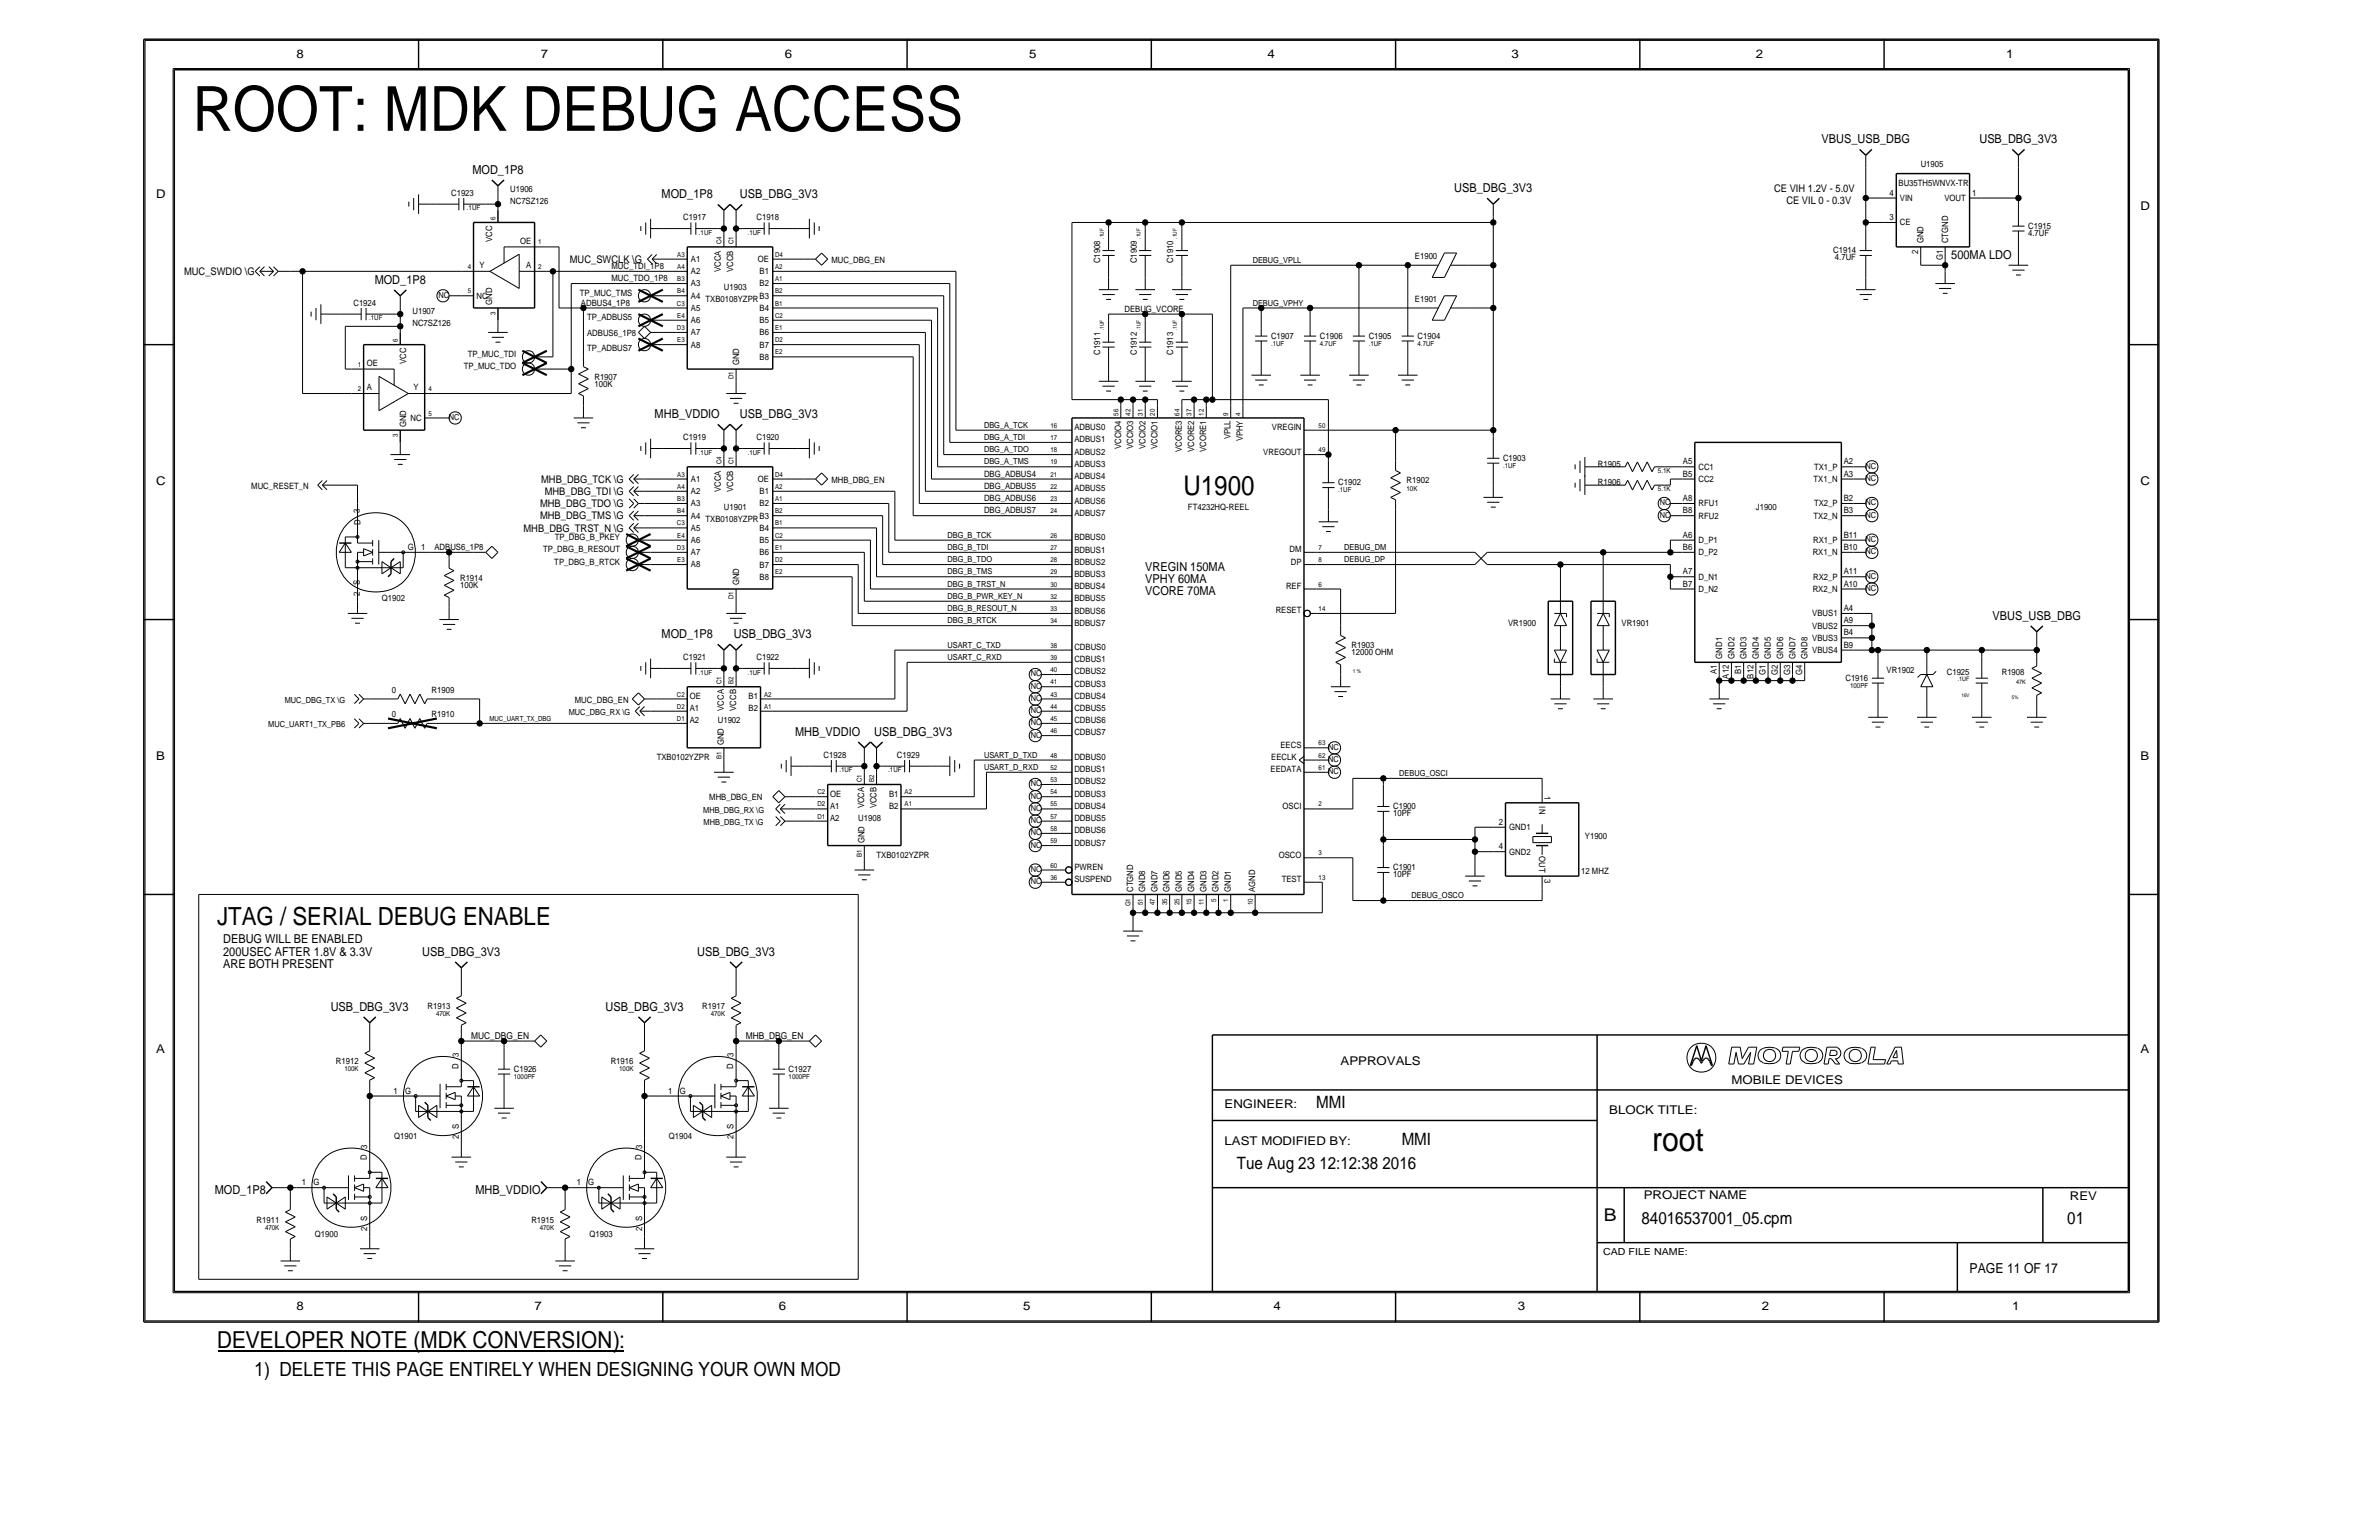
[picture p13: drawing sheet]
<svg xmlns="http://www.w3.org/2000/svg" width="432mm" height="279mm" viewBox="0 0 432 279" stroke-linecap="round" stroke-linejoin="round" font-family="sans-serif">
<defs><g id="words">
<text font-size="11.3" x="35" y="23.7">ROOT: MDK DEBUG ACCESS</text>
<text font-size="6.1" x="299.9" y="208.8">root</text>
<text font-size="4.9" x="214.8" y="89.7">U1900</text>
<text font-size="4.5" x="39.4" y="167.8">JTAG / SERIAL DEBUG ENABLE</text>
<text font-size="4.2" x="39.4" y="244.7">DEVELOPER NOTE (MDK CONVERSION):</text>
<text font-size="3.5" x="46.1" y="249.7">1) DELETE THIS PAGE ENTIRELY WHEN DESIGNING YOUR OWN MOD</text>
<text font-size="3.2" x="291.1" y="221.6">B</text>
<g font-size="3.1">
<text x="238.9" y="201.1">MMI</text>
<text x="254.4" y="207.7">MMI</text>
<text x="224.5" y="212.2">Tue Aug 23 12:12:38 2016</text>
<text x="297.9" y="222">84016537001_05.cpm</text>
<text x="375.2" y="222.1">01</text>
</g>
<text font-size="2.5" x="357.5" y="231">PAGE 11 OF 17</text>
<g font-size="2.2">
<text x="53.8" y="10.4">8</text>
<text x="98.1" y="10.4">7</text>
<text x="142.5" y="10.4">6</text>
<text x="186.8" y="10.4">5</text>
<text x="230" y="10.4">4</text>
<text x="274.4" y="10.4">3</text>
<text x="318.7" y="10.4">2</text>
<text x="364.1" y="10.4">1</text>
<text x="330.6" y="26">VBUS_USB_DBG</text>
<text x="359.3" y="26">USB_DBG_3V3</text>
<text x="28.3" y="35.9">D</text>
<text x="85.7" y="31.5">MOD_1P8</text>
<text x="120.1" y="35.9">MOD_1P8</text>
<text x="134.3" y="35.9">USB_DBG_3V3</text>
<text x="264" y="34.8">USB_DBG_3V3</text>
<text x="388.5" y="38.1">D</text>
<text x="354.2" y="47">500MA LDO</text>
<text x="68" y="51.4">MOD_1P8</text>
<text x="118.8" y="75.8">MHB_VDDIO</text>
<text x="134.3" y="75.8">USB_DBG_3V3</text>
<text x="28.3" y="88">C</text>
<text x="388.5" y="88">C</text>
<text x="207.9" y="103.5">VREGIN 150MA</text>
<text x="207.9" y="105.8">VPHY 60MA</text>
<text x="207.9" y="108">VCORE 70MA</text>
<text x="361.7" y="112.4">VBUS_USB_DBG</text>
<text x="120.1" y="115.7">MOD_1P8</text>
<text x="133.2" y="115.7">USB_DBG_3V3</text>
<text x="28.3" y="137.9">B</text>
<text x="144.3" y="133.5">MHB_VDDIO</text>
<text x="158.7" y="133.5">USB_DBG_3V3</text>
<text x="388.5" y="137.9">B</text>
<text x="40.5" y="171.1">DEBUG WILL BE ENABLED</text>
<text x="40.5" y="173.4">200USEC AFTER 1.8V &amp; 3.3V</text>
<text x="76.7" y="173.4">USB_DBG_3V3</text>
<text x="126.5" y="173.4">USB_DBG_3V3</text>
<text x="40.5" y="175.6">ARE BOTH PRESENT</text>
<text x="60" y="183.3">USB_DBG_3V3</text>
<text x="109.9" y="183.3">USB_DBG_3V3</text>
<text x="28.3" y="191.1">A</text>
<text x="388.5" y="191.1">A</text>
<text x="243.3" y="193.3">APPROVALS</text>
<text x="314.3" y="196.6">MOBILE DEVICES</text>
<text x="222.3" y="201.1">ENGINEER:</text>
<text x="292.1" y="202.2">BLOCK TITLE:</text>
<text x="222.3" y="207.7">LAST MODIFIED BY:</text>
<text x="39" y="216.6">MOD_1P8</text>
<text x="86.3" y="216.6">MHB_VDDIO</text>
<text x="298.3" y="217.6">PROJECT NAME</text>
<text x="375.7" y="217.7">REV</text>
<text x="53.8" y="237.6">8</text>
<text x="97" y="237.6">7</text>
<text x="141.4" y="237.6">6</text>
<text x="185.7" y="237.6">5</text>
<text x="231.1" y="237.6">4</text>
<text x="275.5" y="237.6">3</text>
<text x="319.8" y="237.6">2</text>
<text x="365.2" y="237.6">1</text>
</g>
<g font-size="1.9">
<text x="322" y="34.8">CE VIH 1.2V - 5.0V</text>
<text x="324.2" y="37">CE VIL 0 - 0.3V</text>
<text x="103.4" y="47.7">MUC_SWCLK \G</text>
<text x="33.4" y="49.9">MUC_SWDIO \G</text>
<text x="98.2" y="87.6">MHB_DBG_TCK \G</text>
<text x="98.9" y="89.8">MHB_DBG_TDI \G</text>
<text x="98" y="94.2">MHB_DBG_TMS \G</text>
<text x="98" y="92">MHB_DBG_TDO \G</text>
<text x="95" y="96.4">MHB_DBG_TRST_N \G</text>
</g>
<text font-size="1.8" x="291" y="227.7">CAD FILE NAME:</text>
<g font-size="1.7">
<text x="85.5" y="188.4">MUC_DBG_EN</text>
<text x="135.4" y="188.4">MHB_DBG_EN</text>
</g>
<g font-size="1.6">
<text x="81.9" y="35.5">C1923</text>
<text x="92.6" y="34.8">U1906</text>
<text x="343" y="35.5">4</text>
<text x="344.6" y="33.7">BU35TH5WNVX-TR</text>
<text x="348.6" y="30.4">U1905</text>
<text x="357.9" y="35.5">1</text>
<text x="92.6" y="37">NC7SZ126</text>
<text x="124" y="39.9">C1917</text>
<text x="137.3" y="39.9">C1918</text>
<text x="343" y="39.9">3</text>
<text x="344.9" y="36.5">VIN</text>
<text x="344.9" y="40.9">CE</text>
<text x="352.9" y="36.5">VOUT</text>
<text x="368.1" y="41.5">C1915</text>
<text x="89.3" y="43.9" transform="rotate(-90 89.3 43.9)">VCC</text>
<text x="94.4" y="44.2">OE</text>
<text x="125.4" y="47.5">A1</text>
<text x="137.6" y="47.5">OE</text>
<text x="150.9" y="47.7">MUC_DBG_EN</text>
<text x="199.7" y="47.8" transform="rotate(-90 199.7 47.8)">C1908</text>
<text x="206.3" y="47.8" transform="rotate(-90 206.3 47.8)">C1909</text>
<text x="213" y="47.8" transform="rotate(-90 213 47.8)">C1910</text>
<text x="256.8" y="47">E1900</text>
<text x="332.7" y="45.9">C1914</text>
<text x="333" y="47.2">4.7UF</text>
<text x="348.2" y="46" transform="rotate(-90 348.2 46)">2</text>
<text x="349.2" y="44.1" transform="rotate(-90 349.2 44.1)">GND</text>
<text x="352.6" y="47.1" transform="rotate(-90 352.6 47.1)">G1</text>
<text x="353.6" y="44.1" transform="rotate(-90 353.6 44.1)">CTGND</text>
<text x="368.1" y="42.8">4.7UF</text>
<text x="87.1" y="48.7">Y</text>
<text x="95.5" y="48.7">A</text>
<text x="105.2" y="53.7">TP_MUC_TMS</text>
<text x="111" y="48.8">MUC_TDI_1P8</text>
<text x="111" y="51">MUC_TDO_1P8</text>
<text x="125.4" y="49.8">A2</text>
<text x="125.4" y="52">A3</text>
<text x="130.9" y="49.4" transform="rotate(-90 130.9 49.4)">VCCA</text>
<text x="131.4" y="52.6">U1903</text>
<text x="133.1" y="49.4" transform="rotate(-90 133.1 49.4)">VCCB</text>
<text x="137.9" y="52">B2</text>
<text x="137.9" y="49.8">B1</text>
<text x="64.2" y="55.4">C1924</text>
<text x="74.9" y="57">U1907</text>
<text x="74.9" y="59.2">NC7SZ126</text>
<text x="86.5" y="54.2">NC</text>
<text x="89.3" y="55.3" transform="rotate(-90 89.3 55.3)">GND</text>
<text x="105.5" y="55.4">ADBUS4_1P8</text>
<text x="106.6" y="58.1">TP_ADBUS5</text>
<text x="125.4" y="56.4">A5</text>
<text x="125.4" y="58.6">A6</text>
<text x="125.4" y="54.2">A4</text>
<text x="128.1" y="54.8">TXB0108YZPR</text>
<text x="137.9" y="58.6">B5</text>
<text x="137.9" y="54.2">B3</text>
<text x="137.9" y="56.4">B4</text>
<text x="204.1" y="56.5">DEBUG_VCORE</text>
<text x="256.8" y="54.8">E1901</text>
<text x="84.9" y="64.7">TP_MUC_TDI</text>
<text x="106.6" y="61">ADBUS6_1P8</text>
<text x="106.6" y="63.6">TP_ADBUS7</text>
<text x="125.4" y="60.8">A7</text>
<text x="125.4" y="63.1">A8</text>
<text x="137.9" y="60.8">B6</text>
<text x="137.9" y="65.3">B8</text>
<text x="137.9" y="63.1">B7</text>
<text x="199.7" y="64.4" transform="rotate(-90 199.7 64.4)">C1911</text>
<text x="206.3" y="64.4" transform="rotate(-90 206.3 64.4)">C1912</text>
<text x="213" y="64.4" transform="rotate(-90 213 64.4)">C1913</text>
<text x="230.7" y="61.4">C1907</text>
<text x="239.6" y="61.4">C1906</text>
<text x="248.4" y="61.4">C1905</text>
<text x="257.3" y="61.4">C1904</text>
<text x="66.6" y="70.8">A</text>
<text x="66.6" y="66.4">OE</text>
<text x="73.7" y="66" transform="rotate(-90 73.7 66)">VCC</text>
<text x="75" y="70.8">Y</text>
<text x="84.2" y="67">TP_MUC_TDO</text>
<text x="107.9" y="70.2">100K</text>
<text x="107.9" y="68.9">R1907</text>
<text x="134.1" y="66.3" transform="rotate(-90 134.1 66.3)">GND</text>
<text x="73.7" y="77.5" transform="rotate(-90 73.7 77.5)">GND</text>
<text x="74.5" y="76.4">NC</text>
<text x="124" y="79.8">C1919</text>
<text x="137.3" y="79.8">C1920</text>
<text x="195" y="78">ADBUS0</text>
<text x="195" y="82.5">ADBUS2</text>
<text x="195" y="80.3">ADBUS1</text>
<text x="203.5" y="81.5" transform="rotate(-90 203.5 81.5)">VCCIO4</text>
<text x="205.6" y="81.5" transform="rotate(-90 205.6 81.5)">VCCIO3</text>
<text x="207.9" y="81.5" transform="rotate(-90 207.9 81.5)">VCCIO2</text>
<text x="210.1" y="81.5" transform="rotate(-90 210.1 81.5)">VCCIO1</text>
<text x="214.5" y="82" transform="rotate(-90 214.5 82)">VCORE3</text>
<text x="216.8" y="82" transform="rotate(-90 216.8 82)">VCORE2</text>
<text x="218.9" y="82" transform="rotate(-90 218.9 82)">VCORE1</text>
<text x="223.3" y="79.7" transform="rotate(-90 223.3 79.7)">VPLL</text>
<text x="225.6" y="80.1" transform="rotate(-90 225.6 80.1)">VPHY</text>
<text x="229.3" y="82.5">VREGOUT</text>
<text x="230.9" y="78.1">VREGIN</text>
<text x="272.8" y="83.6">C1903</text>
<text x="45.6" y="88.7">MUC_RESET_N</text>
<text x="125.4" y="89.7">A2</text>
<text x="125.4" y="87.4">A1</text>
<text x="130.9" y="89.3" transform="rotate(-90 130.9 89.3)">VCCA</text>
<text x="133.1" y="89.3" transform="rotate(-90 133.1 89.3)">VCCB</text>
<text x="137.6" y="87.4">OE</text>
<text x="137.9" y="89.7">B1</text>
<text x="150.9" y="87.6">MHB_DBG_EN</text>
<text x="178.6" y="88.7">DBG_ADBUS5</text>
<text x="178.6" y="86.5">DBG_ADBUS4</text>
<text x="195" y="89.2">ADBUS5</text>
<text x="195" y="87">ADBUS4</text>
<text x="195" y="84.7">ADBUS3</text>
<text x="242.9" y="88">C1902</text>
<text x="255.3" y="87.7">R1902</text>
<text x="290" y="84.7">R1905</text>
<text x="290" y="88">R1906</text>
<text x="305.5" y="86.5">B5</text>
<text x="305.5" y="84.3">A5</text>
<text x="308.3" y="85.2">CC1</text>
<text x="308.3" y="87.4">CC2</text>
<text x="329.2" y="87.4">TX1_N</text>
<text x="329.3" y="85.2">TX1_P</text>
<text x="334.7" y="84.3">A2</text>
<text x="334.7" y="86.5">A3</text>
<text x="65.3" y="93.1" transform="rotate(-90 65.3 93.1)">3</text>
<text x="65.4" y="95.2" transform="rotate(-90 65.4 95.2)">D</text>
<text x="125.4" y="94.1">A4</text>
<text x="125.4" y="91.9">A3</text>
<text x="128.1" y="94.7">TXB0108YZPR</text>
<text x="131.4" y="92.5">U1901</text>
<text x="137.9" y="94.1">B3</text>
<text x="137.9" y="91.9">B2</text>
<text x="178.6" y="93.1">DBG_ADBUS7</text>
<text x="178.6" y="90.9">DBG_ADBUS6</text>
<text x="195" y="93.6">ADBUS7</text>
<text x="195" y="91.4">ADBUS6</text>
<text x="215.6" y="92.5">FT4232HQ-REEL</text>
<text x="305.5" y="90.9">A8</text>
<text x="305.5" y="93.1">B8</text>
<text x="308.3" y="94.1">RFU2</text>
<text x="308.3" y="91.9">RFU1</text>
<text x="318.7" y="92.5">J1900</text>
<text x="329.2" y="94.1">TX2_N</text>
<text x="329.3" y="91.9">TX2_P</text>
<text x="334.7" y="93.1">B3</text>
<text x="334.7" y="90.9">B2</text>
<text x="74" y="99.8">G</text>
<text x="76.4" y="99.8">1</text>
<text x="78.9" y="99.8">ADBUS6_1P8</text>
<text x="98.6" y="100.2">TP_DBG_B_RESOUT</text>
<text x="100.7" y="98">TP_DBG_B_PKEY</text>
<text x="125.4" y="96.3">A5</text>
<text x="125.4" y="100.7">A7</text>
<text x="125.4" y="98.5">A6</text>
<text x="137.9" y="100.7">B6</text>
<text x="137.9" y="98.5">B5</text>
<text x="137.9" y="96.3">B4</text>
<text x="195" y="100.3">BDBUS1</text>
<text x="195" y="98">BDBUS0</text>
<text x="234.1" y="100.2">DM</text>
<text x="305.5" y="99.8">B6</text>
<text x="305.5" y="97.6">A6</text>
<text x="308.3" y="100.7">D_P2</text>
<text x="308.3" y="98.5">D_P1</text>
<text x="329" y="100.7">RX1_N</text>
<text x="329.1" y="98.5">RX1_P</text>
<text x="334.7" y="97.6">B11</text>
<text x="334.7" y="99.8">B10</text>
<text x="65.3" y="106.2" transform="rotate(-90 65.3 106.2)">S</text>
<text x="83.5" y="106.7">100K</text>
<text x="83.5" y="105.4">R1914</text>
<text x="100.6" y="102.4">TP_DBG_B_RTCK</text>
<text x="125.4" y="103">A8</text>
<text x="134.1" y="106.2" transform="rotate(-90 134.1 106.2)">GND</text>
<text x="137.9" y="103">B7</text>
<text x="137.9" y="105.2">B8</text>
<text x="195" y="106.9">BDBUS4</text>
<text x="195" y="104.7">BDBUS3</text>
<text x="195" y="102.5">BDBUS2</text>
<text x="233.4" y="106.9">REF</text>
<text x="234.3" y="102.4">DP</text>
<text x="305.5" y="104.2">A7</text>
<text x="305.5" y="106.4">B7</text>
<text x="308.3" y="107.4">D_N2</text>
<text x="308.3" y="105.2">D_N1</text>
<text x="329" y="107.4">RX2_N</text>
<text x="329.1" y="105.2">RX2_P</text>
<text x="334.7" y="106.4">A10</text>
<text x="334.7" y="104.2">A11</text>
<text x="65.3" y="108.1" transform="rotate(-90 65.3 108.1)">2</text>
<text x="69.3" y="109.1">Q1902</text>
<text x="195" y="113.6">BDBUS7</text>
<text x="195" y="111.3">BDBUS6</text>
<text x="195" y="109.1">BDBUS5</text>
<text x="231.6" y="111.3">RESET</text>
<text x="273.7" y="113.5">VR1900</text>
<text x="294.3" y="113.5">VR1901</text>
<text x="328.9" y="111.8">VBUS1</text>
<text x="334.7" y="113.1">A9</text>
<text x="334.7" y="110.9">A4</text>
<text x="124" y="119.7">C1921</text>
<text x="137.3" y="119.7">C1922</text>
<text x="195" y="117.9">CDBUS0</text>
<text x="245.3" y="117.6">R1903</text>
<text x="245.3" y="118.9">12000 OHM</text>
<text x="312.6" y="119.5" transform="rotate(-90 312.6 119.5)">GND1</text>
<text x="314.8" y="119.5" transform="rotate(-90 314.8 119.5)">GND2</text>
<text x="317" y="119.5" transform="rotate(-90 317 119.5)">GND3</text>
<text x="319.2" y="119.5" transform="rotate(-90 319.2 119.5)">GND4</text>
<text x="321.4" y="119.5" transform="rotate(-90 321.4 119.5)">GND5</text>
<text x="323.7" y="119.5" transform="rotate(-90 323.7 119.5)">GND6</text>
<text x="325.9" y="119.5" transform="rotate(-90 325.9 119.5)">GND7</text>
<text x="328.1" y="119.5" transform="rotate(-90 328.1 119.5)">GND8</text>
<text x="328.9" y="116.3">VBUS3</text>
<text x="328.9" y="118.5">VBUS4</text>
<text x="328.9" y="114">VBUS2</text>
<text x="334.7" y="117.5">B9</text>
<text x="334.7" y="115.3">B4</text>
<text x="71.1" y="125.7">0</text>
<text x="78.3" y="125.7">R1909</text>
<text x="195" y="124.6">CDBUS3</text>
<text x="195" y="122.3">CDBUS2</text>
<text x="195" y="120.1">CDBUS1</text>
<text x="311.6" y="122.3" transform="rotate(-90 311.6 122.3)">A1</text>
<text x="313.8" y="123.1" transform="rotate(-90 313.8 123.1)">A12</text>
<text x="316" y="122.3" transform="rotate(-90 316 122.3)">B1</text>
<text x="318.3" y="123.1" transform="rotate(-90 318.3 123.1)">B12</text>
<text x="320.5" y="122.5" transform="rotate(-90 320.5 122.5)">G1</text>
<text x="322.7" y="122.5" transform="rotate(-90 322.7 122.5)">G2</text>
<text x="324.9" y="122.5" transform="rotate(-90 324.9 122.5)">G3</text>
<text x="327.1" y="122.5" transform="rotate(-90 327.1 122.5)">G4</text>
<text x="335" y="123.5">C1916</text>
<text x="342.4" y="122.1">VR1902</text>
<text x="353.3" y="122.4">C1925</text>
<text x="363.3" y="122.4">R1908</text>
<text x="71.1" y="130.1">0</text>
<text x="78.3" y="130.1">R1910</text>
<text x="104.3" y="127.5">MUC_DBG_EN</text>
<text x="125.2" y="129">A1</text>
<text x="125.2" y="131.2">A2</text>
<text x="125.2" y="126.8">OE</text>
<text x="130.3" y="131.2">U1902</text>
<text x="131.4" y="128.9" transform="rotate(-90 131.4 128.9)">VCCA</text>
<text x="133.6" y="128.9" transform="rotate(-90 133.6 128.9)">VCCB</text>
<text x="135.9" y="126.8">B1</text>
<text x="135.9" y="129">B2</text>
<text x="195" y="126.8">CDBUS4</text>
<text x="195" y="129">CDBUS5</text>
<text x="195" y="131.2">CDBUS6</text>
<text x="119.2" y="137.9">TXB0102YZPR</text>
<text x="131.4" y="135.2" transform="rotate(-90 131.4 135.2)">GND</text>
<text x="149.5" y="137.5">C1928</text>
<text x="162.8" y="137.5">C1929</text>
<text x="195" y="137.9">DDBUS0</text>
<text x="195" y="133.4">CDBUS7</text>
<text x="230.7" y="137.9">EECLK</text>
<text x="232.4" y="135.6">EECS</text>
<text x="195" y="142.3">DDBUS2</text>
<text x="195" y="140.1">DDBUS1</text>
<text x="230.6" y="140.1">EEDATA</text>
<text x="128.7" y="145.2">MHB_DBG_EN</text>
<text x="150.7" y="144.5">OE</text>
<text x="150.7" y="146.8">A1</text>
<text x="150.7" y="149">A2</text>
<text x="155.8" y="149">U1908</text>
<text x="156.9" y="146.7" transform="rotate(-90 156.9 146.7)">VCCA</text>
<text x="159.1" y="146.7" transform="rotate(-90 159.1 146.7)">VCCB</text>
<text x="161.4" y="146.8">B2</text>
<text x="161.4" y="144.5">B1</text>
<text x="195" y="149">DDBUS5</text>
<text x="195" y="146.8">DDBUS4</text>
<text x="195" y="144.5">DDBUS3</text>
<text x="232.8" y="146.7">OSCI</text>
<text x="252.9" y="148.1">10PF</text>
<text x="252.9" y="146.8">C1900</text>
<text x="272" y="149.6">2</text>
<text x="279.4" y="146.3" transform="rotate(90 279.4 146.3)">IN</text>
<text x="280.3" y="144.4" transform="rotate(90 280.3 144.4)">1</text>
<text x="156.9" y="153" transform="rotate(-90 156.9 153)">GND</text>
<text x="159.1" y="155.6">TXB0102YZPR</text>
<text x="195" y="153.4">DDBUS7</text>
<text x="195" y="151.2">DDBUS6</text>
<text x="232.1" y="155.6">OSCO</text>
<text x="272" y="154.1">4</text>
<text x="273.9" y="150.6">GND1</text>
<text x="273.9" y="155.1">GND2</text>
<text x="279.4" y="155.3" transform="rotate(90 279.4 155.3)">OUT</text>
<text x="287.7" y="152.3">Y1900</text>
<text x="195" y="160">SUSPEND</text>
<text x="195" y="157.8">PWREN</text>
<text x="205.7" y="161.8" transform="rotate(-90 205.7 161.8)">CTGND</text>
<text x="207.9" y="161.8" transform="rotate(-90 207.9 161.8)">GND8</text>
<text x="210.1" y="161.8" transform="rotate(-90 210.1 161.8)">GND7</text>
<text x="212.3" y="161.8" transform="rotate(-90 212.3 161.8)">GND6</text>
<text x="214.5" y="161.8" transform="rotate(-90 214.5 161.8)">GND5</text>
<text x="216.8" y="161.8" transform="rotate(-90 216.8 161.8)">GND4</text>
<text x="219" y="161.8" transform="rotate(-90 219 161.8)">GND3</text>
<text x="221.2" y="161.8" transform="rotate(-90 221.2 161.8)">GND2</text>
<text x="223.4" y="161.8" transform="rotate(-90 223.4 161.8)">GND1</text>
<text x="227.8" y="161.8" transform="rotate(-90 227.8 161.8)">AGND</text>
<text x="232.6" y="160">TEST</text>
<text x="252.9" y="159.2">10PF</text>
<text x="252.9" y="157.8">C1901</text>
<text x="280.3" y="159.4" transform="rotate(90 280.3 159.4)">3</text>
<text x="287" y="158.5">12 MHZ</text>
<text x="77.6" y="183">R1913</text>
<text x="127.5" y="183">R1917</text>
<text x="83.3" y="191.8" transform="rotate(-90 83.3 191.8)">3</text>
<text x="133.2" y="191.8" transform="rotate(-90 133.2 191.8)">3</text>
<text x="61" y="193">R1912</text>
<text x="83.2" y="193.9" transform="rotate(-90 83.2 193.9)">D</text>
<text x="93.3" y="194.4">C1926</text>
<text x="110.8" y="193">R1916</text>
<text x="133.1" y="193.9" transform="rotate(-90 133.1 193.9)">D</text>
<text x="143.1" y="194.4">C1927</text>
<text x="71.4" y="198.4">1</text>
<text x="73.5" y="198.4">G</text>
<text x="121.3" y="198.4">1</text>
<text x="123.4" y="198.4">G</text>
<text x="66.7" y="208.4" transform="rotate(-90 66.7 208.4)">3</text>
<text x="71.5" y="206.6">Q1901</text>
<text x="83.3" y="206.7" transform="rotate(-90 83.3 206.7)">2</text>
<text x="83.3" y="204.8" transform="rotate(-90 83.3 204.8)">S</text>
<text x="116.5" y="208.4" transform="rotate(-90 116.5 208.4)">3</text>
<text x="121.4" y="206.6">Q1904</text>
<text x="133.2" y="206.7" transform="rotate(-90 133.2 206.7)">2</text>
<text x="133.2" y="204.8" transform="rotate(-90 133.2 204.8)">S</text>
<text x="54.8" y="215">1</text>
<text x="56.9" y="215">G</text>
<text x="66.6" y="210.5" transform="rotate(-90 66.6 210.5)">D</text>
<text x="104.7" y="215">1</text>
<text x="106.8" y="215">G</text>
<text x="116.4" y="210.5" transform="rotate(-90 116.4 210.5)">D</text>
<text x="46.6" y="221.8">R1911</text>
<text x="66.7" y="221.5" transform="rotate(-90 66.7 221.5)">S</text>
<text x="96.4" y="221.8">R1915</text>
<text x="116.5" y="221.5" transform="rotate(-90 116.5 221.5)">S</text>
<text x="57.1" y="224.3">Q1900</text>
<text x="66.7" y="223.4" transform="rotate(-90 66.7 223.4)">2</text>
<text x="107" y="224.3">Q1903</text>
<text x="116.5" y="223.4" transform="rotate(-90 116.5 223.4)">2</text>
</g>
<g font-size="1.5">
<text x="227.4" y="47.7">DEBUG_VPLL</text>
<text x="79.6" y="54">NC</text>
<text x="227.4" y="55.4">DEBUG_VPHY</text>
<text x="81.5" y="76.2">NC</text>
<text x="178.6" y="77.6">DBG_A_TCK</text>
<text x="178.6" y="82">DBG_A_TDO</text>
<text x="178.6" y="79.8">DBG_A_TDI</text>
<text x="178.6" y="84.3">DBG_A_TMS</text>
<text x="338.6" y="87.3">NC</text>
<text x="338.6" y="85">NC</text>
<text x="301.3" y="93.9">NC</text>
<text x="301.3" y="91.7">NC</text>
<text x="338.6" y="93.9">NC</text>
<text x="338.6" y="91.7">NC</text>
<text x="172" y="97.6">DBG_B_TCK</text>
<text x="172" y="99.8">DBG_B_TDI</text>
<text x="172" y="102">DBG_B_TDO</text>
<text x="244" y="99.8">DEBUG_DM</text>
<text x="244" y="102">DEBUG_DP</text>
<text x="338.6" y="100.6">NC</text>
<text x="338.6" y="98.3">NC</text>
<text x="172" y="104.2">DBG_B_TMS</text>
<text x="172" y="106.4">DBG_B_TRST_N</text>
<text x="338.6" y="107.2">NC</text>
<text x="338.6" y="105">NC</text>
<text x="172" y="108.6">DBG_B_PWR_KEY_N</text>
<text x="172" y="113.1">DBG_B_RTCK</text>
<text x="172" y="110.9">DBG_B_RESOUT_N</text>
<text x="172" y="117.5">USART_C_TXD</text>
<text x="172" y="119.7">USART_C_RXD</text>
<text x="187.1" y="122.7">NC</text>
<text x="187.1" y="124.9">NC</text>
<text x="48.7" y="131.9">MUC_UART1_TX_PB6</text>
<text x="51.7" y="127.5">MUC_DBG_TX \G</text>
<text x="103.2" y="129.7">MUC_DBG_RX \G</text>
<text x="187.1" y="127.2">NC</text>
<text x="187.1" y="129.4">NC</text>
<text x="187.1" y="131.6">NC</text>
<text x="178.6" y="137.5">USART_D_TXD</text>
<text x="187.1" y="133.8">NC</text>
<text x="241.1" y="136">NC</text>
<text x="178.6" y="139.7">USART_D_RXD</text>
<text x="187.1" y="142.7">NC</text>
<text x="241.1" y="138.2">NC</text>
<text x="241.1" y="140.5">NC</text>
<text x="254" y="140.8">DEBUG_OSCI</text>
<text x="127.6" y="147.4">MHB_DBG_RX \G</text>
<text x="127.7" y="149.6">MHB_DBG_TX \G</text>
<text x="187.1" y="144.9">NC</text>
<text x="187.1" y="147.1">NC</text>
<text x="187.1" y="149.3">NC</text>
<text x="187.1" y="151.5">NC</text>
<text x="187.1" y="153.8">NC</text>
<text x="187.1" y="158.2">NC</text>
<text x="187.1" y="160.4">NC</text>
<text x="256.2" y="162.9">DEBUG_OSCO</text>
</g>
<g font-size="1.2">
<text x="84.7" y="38.1">.1UF</text>
<text x="89.9" y="39.9" transform="rotate(-90 89.9 39.9)">6</text>
<text x="97.7" y="44.4">1</text>
<text x="122.9" y="46.6">A3</text>
<text x="126.9" y="42.6">.1UF</text>
<text x="130.9" y="44.4" transform="rotate(-90 130.9 44.4)">C4</text>
<text x="133.2" y="44.4" transform="rotate(-90 133.2 44.4)">C1</text>
<text x="135.7" y="42.6">.1UF</text>
<text x="140.7" y="46.6">D4</text>
<text x="84.9" y="53.2">5</text>
<text x="84.9" y="48.8">4</text>
<text x="97.7" y="48.8">2</text>
<text x="122.9" y="48.8">A4</text>
<text x="122.9" y="51">B3</text>
<text x="122.9" y="53.2">B4</text>
<text x="140.7" y="53.2">B2</text>
<text x="140.7" y="51">A1</text>
<text x="140.7" y="48.8">A2</text>
<text x="67" y="58.1">.1UF</text>
<text x="89.9" y="57.2" transform="rotate(-90 89.9 57.2)">3</text>
<text x="122.9" y="59.9">D3</text>
<text x="122.9" y="55.4">C3</text>
<text x="122.9" y="57.7">E4</text>
<text x="140.7" y="57.7">C2</text>
<text x="140.7" y="55.4">B1</text>
<text x="140.7" y="59.9">E1</text>
<text x="72.2" y="62.1" transform="rotate(-90 72.2 62.1)">6</text>
<text x="122.9" y="62.1">E3</text>
<text x="140.7" y="64.3">E2</text>
<text x="140.7" y="62.1">D2</text>
<text x="230.7" y="62.8">.1UF</text>
<text x="239.6" y="62.8">4.7UF</text>
<text x="248.4" y="62.8">.1UF</text>
<text x="257.3" y="62.8">4.7UF</text>
<text x="64.9" y="71">2</text>
<text x="64.9" y="66.5">1</text>
<text x="77.7" y="71">4</text>
<text x="133.2" y="68.8" transform="rotate(-90 133.2 68.8)">D1</text>
<text x="77.7" y="75.4">5</text>
<text x="190.7" y="77.6">16</text>
<text x="203" y="75.4" transform="rotate(-90 203 75.4)">56</text>
<text x="205.2" y="75.4" transform="rotate(-90 205.2 75.4)">42</text>
<text x="207.4" y="75.4" transform="rotate(-90 207.4 75.4)">31</text>
<text x="209.6" y="75.4" transform="rotate(-90 209.6 75.4)">20</text>
<text x="214.1" y="75.4" transform="rotate(-90 214.1 75.4)">64</text>
<text x="216.3" y="75.4" transform="rotate(-90 216.3 75.4)">37</text>
<text x="218.5" y="75.4" transform="rotate(-90 218.5 75.4)">12</text>
<text x="222.9" y="75.4" transform="rotate(-90 222.9 75.4)">9</text>
<text x="225.2" y="75.4" transform="rotate(-90 225.2 75.4)">4</text>
<text x="239.3" y="77.6">50</text>
<text x="72.2" y="79.3" transform="rotate(-90 72.2 79.3)">3</text>
<text x="126.9" y="82.5">.1UF</text>
<text x="135.7" y="82.5">.1UF</text>
<text x="190.7" y="82">18</text>
<text x="190.7" y="79.8">17</text>
<text x="239.3" y="82">49</text>
<text x="122.9" y="86.5">A3</text>
<text x="122.9" y="88.7">A4</text>
<text x="130.9" y="84.3" transform="rotate(-90 130.9 84.3)">C4</text>
<text x="133.2" y="84.3" transform="rotate(-90 133.2 84.3)">C1</text>
<text x="140.7" y="88.7">A2</text>
<text x="140.7" y="86.5">D4</text>
<text x="190.7" y="88.7">22</text>
<text x="190.7" y="86.5">21</text>
<text x="190.7" y="84.3">19</text>
<text x="242.9" y="89.3">.1UF</text>
<text x="255.3" y="89">10K</text>
<text x="272.8" y="84.9">.1UF</text>
<text x="300.9" y="85.8">5.1K</text>
<text x="300.9" y="89.1">5.1K</text>
<text x="122.9" y="95.3">C3</text>
<text x="122.9" y="90.9">B3</text>
<text x="122.9" y="93.1">B4</text>
<text x="140.7" y="90.9">A1</text>
<text x="140.7" y="95.3">B1</text>
<text x="140.7" y="93.1">B2</text>
<text x="190.7" y="93.1">24</text>
<text x="190.7" y="90.9">23</text>
<text x="122.9" y="99.8">D3</text>
<text x="122.9" y="102">E3</text>
<text x="122.9" y="97.6">E4</text>
<text x="140.7" y="102">D2</text>
<text x="140.7" y="99.8">E1</text>
<text x="140.7" y="97.6">C2</text>
<text x="190.7" y="102">28</text>
<text x="190.7" y="99.8">27</text>
<text x="190.7" y="97.6">26</text>
<text x="239.3" y="99.8">7</text>
<text x="239.3" y="102">8</text>
<text x="140.7" y="104.2">E2</text>
<text x="190.7" y="106.4">30</text>
<text x="190.7" y="104.2">29</text>
<text x="239.3" y="106.4">6</text>
<text x="133.2" y="108.7" transform="rotate(-90 133.2 108.7)">D1</text>
<text x="190.7" y="113.1">34</text>
<text x="190.7" y="110.9">33</text>
<text x="190.7" y="108.6">32</text>
<text x="239.3" y="110.9">14</text>
<text x="190.7" y="119.7">39</text>
<text x="190.7" y="117.5">38</text>
<text x="126.9" y="122.4">.1UF</text>
<text x="130.9" y="124.2" transform="rotate(-90 130.9 124.2)">C1</text>
<text x="133.2" y="124.2" transform="rotate(-90 133.2 124.2)">B2</text>
<text x="135.7" y="122.4">.1UF</text>
<text x="190.7" y="124.2">41</text>
<text x="190.7" y="121.9">40</text>
<text x="335.8" y="124.8">100PF</text>
<text x="88.8" y="130.8">MUC_UART_TX_DBG</text>
<text x="122.9" y="130.8">D1</text>
<text x="122.9" y="128.6">D2</text>
<text x="122.9" y="126.4">C2</text>
<text x="138.7" y="126.4">A2</text>
<text x="138.7" y="128.6">A1</text>
<text x="190.7" y="126.4">43</text>
<text x="190.7" y="128.6">44</text>
<text x="190.7" y="130.8">45</text>
<text x="130.9" y="137.7" transform="rotate(-90 130.9 137.7)">B1</text>
<text x="190.7" y="137.5">48</text>
<text x="190.7" y="133">46</text>
<text x="239.3" y="135.2">63</text>
<text x="239.3" y="137.5">62</text>
<text x="152.4" y="140.1">.1UF</text>
<text x="156.4" y="141.9" transform="rotate(-90 156.4 141.9)">C1</text>
<text x="158.7" y="141.9" transform="rotate(-90 158.7 141.9)">B2</text>
<text x="161.2" y="140.1">.1UF</text>
<text x="190.7" y="141.9">53</text>
<text x="190.7" y="139.7">52</text>
<text x="239.3" y="139.7">61</text>
<text x="148.4" y="148.5">D1</text>
<text x="148.4" y="146.3">D2</text>
<text x="148.4" y="144.1">C2</text>
<text x="164.2" y="144.1">A2</text>
<text x="164.2" y="146.3">A1</text>
<text x="190.7" y="148.5">57</text>
<text x="190.7" y="146.3">55</text>
<text x="190.7" y="144.1">54</text>
<text x="239.3" y="146.3">2</text>
<text x="156.4" y="155.4" transform="rotate(-90 156.4 155.4)">B1</text>
<text x="190.7" y="153">59</text>
<text x="190.7" y="150.8">58</text>
<text x="239.3" y="155.2">3</text>
<text x="190.7" y="159.6">36</text>
<text x="190.7" y="157.4">60</text>
<text x="239.3" y="159.6">13</text>
<text x="205.2" y="164.4" transform="rotate(-90 205.2 164.4)">G1</text>
<text x="207.4" y="164.2" transform="rotate(-90 207.4 164.2)">51</text>
<text x="209.6" y="164.2" transform="rotate(-90 209.6 164.2)">47</text>
<text x="211.9" y="164.2" transform="rotate(-90 211.9 164.2)">35</text>
<text x="214.1" y="164.2" transform="rotate(-90 214.1 164.2)">25</text>
<text x="216.3" y="164.2" transform="rotate(-90 216.3 164.2)">15</text>
<text x="218.5" y="164.2" transform="rotate(-90 218.5 164.2)">11</text>
<text x="220.7" y="163.6" transform="rotate(-90 220.7 163.6)">5</text>
<text x="222.9" y="163.6" transform="rotate(-90 222.9 163.6)">1</text>
<text x="227.4" y="164.2" transform="rotate(-90 227.4 164.2)">10</text>
<text x="79.1" y="184.3">470K</text>
<text x="129" y="184.3">470K</text>
<text x="62.5" y="194.3">100K</text>
<text x="93.3" y="195.7">1000PF</text>
<text x="112.4" y="194.3">100K</text>
<text x="143.1" y="195.7">1000PF</text>
<text x="48.1" y="223.1">470K</text>
<text x="98" y="223.1">470K</text>
</g>
<g font-size="1.1">
<text x="355.3" y="123.5">.1UF</text>
<text x="365.9" y="124.1">47K</text>
</g>
<g font-size="1">
<text x="200.3" y="43.3" transform="rotate(-90 200.3 43.3)">.1UF</text>
<text x="207" y="43.3" transform="rotate(-90 207 43.3)">.1UF</text>
<text x="213.6" y="43.3" transform="rotate(-90 213.6 43.3)">.1UF</text>
<text x="200.3" y="59.9" transform="rotate(-90 200.3 59.9)">.1UF</text>
<text x="207" y="59.9" transform="rotate(-90 207 59.9)">.1UF</text>
<text x="213.6" y="59.9" transform="rotate(-90 213.6 59.9)">.1UF</text>
<text x="245.5" y="122">1 %</text>
</g>
<g font-size=".9">
<text x="356" y="126.5">16V</text>
<text x="365.2" y="126.8">5%</text>
</g>
</g></defs>
<g fill="none" stroke="#000" stroke-width=".18">
<path d="M26.3 7.3h365.3zM26.3 7.3v232.3zM31.4 12.4h355.1zM31.4 12.4v222.1zM386.5 12.4v222.1zM391.6 7.3v232.3zM74.2 36.6v.9zM75.1 35.9v2.2zM76 37h2.2zM76 35.3v3.5zM78.2 37h1.1zM79.3 37h4z"/>
<path d="M83.3 35.9v2.2zM84.2 37h4zM84.2 35.9v2.2zM88.2 37h2.2zM90.4 37v1.1zM90.4 35.9v1.1zM90.4 33.7v2.2zM90.4 38.1v2.3zM118.1 39.7v3.5zM131.4 38.1v2.3zM133.6 38.1v2.3zM146.9 39.7v3.5z"/>
<path d="M271 39.3v1.1zM271 37v2.3zM338.6 30.4v5.5zM338.6 35.9v4.5zM338.6 28.2v2.2zM338.6 35.9h3.4zM342 35.9h2.2zM357.5 35.9h2.2zM359.7 35.9h6.7zM366.4 30.4v5.5zM366.4 35.9v1.1zM366.4 28.2v2.2z"/>
<path d="M366.4 37v4zM46.3 49.2l.9 .9zM46.3 49.2l.9-.8zM47.2 49.2l.8 .9zM47.2 49.2l.8-.8zM47.2 49.2h2.4zM48.8 48.4l.8 .8zM48.8 50.1l.8-.9zM49.6 48.4l.9 .8zM49.6 50.1l.9-.9zM50.5 49.2h2.2zM52.7 49.2h2.2z"/>
<path d="M54.9 49.2h28.8zM54.9 49.2v22.2zM56.5 56.5v.9zM57.4 55.9v2.2zM58.2 57h2.3zM58.2 55.2v3.6zM60.5 57h1.1zM61.6 57h4zM62.7 59.2h9.9zM62.7 59.2v7.8zM65.6 55.9v2.2zM66.4 57h4z"/>
<path d="M66.4 55.9v2.2zM70.4 57h2.2zM72.6 57v2.2zM72.6 59.2v1.1zM72.6 55.9v1.1zM72.6 53.7v2.2zM81.5 53.7h2.2zM83.7 53.7h2.2zM83.7 49.2h2.2zM85.9 49.2h3.1zM88.9 49.2l5.3-3.1zM88.9 49.2l5.3 3.1z"/>
<path d="M90.4 58.1v2.2zM90.4 55.9v2.2zM91.5 44.8h5.5zM91.5 47.5v.3zM91.5 44.8v2.7zM94.2 46.1v6.2zM94.2 49.2h2.8zM97 49.2h2.2zM97 44.8h2.2zM99.2 49.2h1.2zM99.2 44.8h2.3zM100.4 49.2h22.1z"/>
<path d="M100.4 49.2v15.5zM101.5 55.9h4.4zM101.5 44.8v11.1zM103.7 51.4h18.8zM103.7 51.4v15.6zM105.9 55.9h16.6zM105.9 55.9v8.8zM116.3 41v.9zM117 59.2l1.1 1.1zM117 59.2l-1.1 1.1zM117.2 40.4v2.2zM117.5 47l.9 .9z"/>
<path d="M117.5 47l.9-.8zM118.1 41.5h2.2zM118.1 58.1h2.2zM118.1 53.7h2.2zM118.4 47l.8 .9zM118.4 47h1.9zM118.4 47l.8-.8zM120.3 41.5h1.1zM120.3 47h2.2zM120.3 53.7h2.2zM120.3 58.1h2.2zM121.4 41.5h4z"/>
<path d="M122.5 47h2.2zM122.5 51.4h2.2zM122.5 49.2h2.2zM122.5 53.7h2.2zM122.5 55.9h2.2zM122.5 58.1h2.2zM125.4 40.4v2.2zM126.3 41.5h4zM126.3 40.4v2.2zM130.3 41.5h1.1zM131.4 40.4v1.1zM131.4 41.5v1.1z"/>
<path d="M131.4 42.6v2.2zM133.6 41.5h1.1zM133.6 40.4v1.1zM133.6 41.5v1.1zM133.6 42.6v2.2zM134.7 41.5h4zM138.7 40.4v2.2zM139.6 41.5h4zM139.6 40.4v2.2zM140.3 47h2.2zM140.3 51.4h2.2zM140.3 53.7h2.2z"/>
<path d="M140.3 55.9h2.2zM140.3 58.1h2.2zM140.3 49.2h2.2zM142.5 49.2h31zM142.5 51.4h29.9zM142.5 53.7h28.8zM142.5 47h3.3zM142.5 58.1h26.6zM142.5 55.9h27.7zM143.6 41.5h1.1zM144.7 41.5h2.2zM145.8 47h2.2z"/>
<path d="M147.8 40.4v2.2zM148 47l1.1 1.1zM148 47l1.1-1.1zM148.7 41v.9zM149.1 45.9l1.1 1.1zM150.2 47l-1.1 1.1zM169.1 58.1v28.8zM170.2 55.9v28.8zM171.3 53.7v28.8zM172.4 51.4v28.9zM173.5 49.2v28.8zM194.6 40.4h6.6z"/>
<path d="M194.6 40.4v32.1zM199.4 52.6h3.6zM200.1 46.3h2.2zM200.1 45.5h2.2zM200.1 53.4h2.2zM200.8 54.3h.9zM201.2 57h6.7zM201.2 57v1.1zM201.2 40.4h6.7zM201.2 40.4v1.1zM201.2 46.3v4zM201.2 41.5v4z"/>
<path d="M201.2 50.3v2.3zM201.2 58.1v4zM206.1 52.6h3.5zM206.8 46.3h2.2zM206.8 45.5h2.2zM206.8 53.4h2.2zM207.4 54.3h.9zM207.9 57v1.1zM207.9 40.4h6.6zM207.9 40.4v1.1zM207.9 46.3v4zM207.9 41.5v4z"/>
<path d="M207.9 50.3v2.3zM207.9 58.1v4zM207.9 57h6.6zM212.7 52.6h3.6zM213.4 46.3h2.2zM213.4 53.4h2.2zM213.4 45.5h2.2zM214.1 54.3h.9zM214.5 57h5.6zM214.5 57v1.1zM214.5 40.4h56.5zM214.5 40.4v1.1z"/>
<path d="M214.5 50.3v2.3zM214.5 46.3v4zM214.5 41.5v4zM214.5 58.1v4zM220.1 57v15.5zM223.4 48.1h23.3zM223.4 48.1v25.5zM225.6 55.9v17.7zM225.6 55.9h3.3zM228.9 55.9h8.9zM228.9 55.9v1.1zM228.9 57v4z"/>
<path d="M237.8 55.9h19.9zM237.8 55.9v1.1zM237.8 57v4zM246.7 48.1h8.8zM246.7 48.1v8.9zM246.7 57v4zM255.5 48.1h2.2zM255.5 48.1v8.9zM255.5 57v4zM257.7 48.1h3.4zM257.7 55.9h3.4zM260 50.3h2.2z"/>
<path d="M260 58.1h2.2zM262.2 45.9l-2.2 4.4zM262.2 53.7l-2.2 4.4zM262.2 45.9h2.2zM262.2 53.7h2.2zM263.3 48.1h3.3zM263.3 55.9h3.3zM264.4 45.9l-2.2 4.4zM264.4 53.7l-2.2 4.4zM266.6 55.9h4.4zM266.6 48.1h4.4zM271 40.4v7.7z"/>
<path d="M271 48.1v7.8zM271 55.9v22.1zM336.9 52.6h3.5zM337.5 45.5h2.3zM337.5 46.3h2.3zM337.5 53.4h2.3zM338.2 54.3h.9zM338.6 40.4v1.1zM338.6 46.3v4zM338.6 41.5v4zM338.6 50.3v2.3zM338.6 40.4h3.4z"/>
<path d="M342 40.4h2.2zM348.6 48.1h4.5zM348.6 47v1.1zM348.6 44.8v2.2zM351.3 51.4h3.5zM351.9 52.3h2.3zM352.6 53.2h.9zM353.1 47v1.1zM353.1 48.1v1.1zM353.1 44.8v2.2zM353.1 49.2v2.2zM364.6 48.1h3.5z"/>
<path d="M365.2 41.9h2.3zM365.2 41h2.3zM365.2 49h2.3zM365.9 49.9h.9zM366.4 41.9v4zM366.4 45.9v2.2zM54.9 71.4h8.9zM62.7 67h1.1zM63.8 71.4h2.2zM63.8 67h2.2zM66 67h5.5zM66 71.4h2.8z"/>
<path d="M68.8 74.5l5.3-3.1zM68.8 68.3v6.2zM68.8 68.3l5.3 3.1zM71.5 69.7v.2zM71.5 67v2.7zM72.6 78v2.3zM72.6 60.3v2.2zM74.1 71.4h3zM77.1 75.8h2.2zM77.1 71.4h2.2zM79.3 71.4h24.4zM79.3 75.8h2.2z"/>
<path d="M88.6 60.3h3.6zM89.3 61.2h2.2zM89.9 62.1h.9zM97 64.7h2.2zM97 67h2.2zM99.2 64.7h1.2zM99.2 67h4.5zM103.7 67v4.4zM104.1 75.8h3.6zM104.8 76.7h2.2zM105 67.8l1.8 .9zM105 71.4l1.8-.9z"/>
<path d="M105 69.6l1.8-.9zM105 69.6l1.8 .9zM105 67.8l1.8-.8zM105 71.4l.9 .4zM105.5 77.6h.8zM105.9 73.6v2.2zM105.9 64.7v1.8zM105.9 71.8v1.8zM105.9 66.5l.9 .5zM115.9 60.3l1.1 1.1zM118.1 60.3l-1.1 1.1zM118.1 79.6v3.5z"/>
<path d="M118.1 60.3h2.2zM118.1 62.5h2.2zM120.3 60.3h2.2zM120.3 62.5h2.2zM122.5 60.3h2.2zM122.5 62.5h2.2zM131.4 78v2.3zM131.8 71.4h3.6zM132.5 72.3h2.2zM133.2 73.2h.8zM133.6 78v2.3zM133.6 67v2.2z"/>
<path d="M133.6 69.2v2.2zM140.3 62.5h2.2zM140.3 60.3h2.2zM140.3 64.7h2.2zM142.5 60.3h25.5zM142.5 62.5h24.4zM142.5 64.7h23.2zM146.9 79.6v3.5zM165.7 64.7v28.9zM166.9 62.5v28.8zM168 60.3v28.8zM173.5 78h18.8z"/>
<path d="M192.3 78h2.3zM194.6 72.5h8.8zM199.4 69.2h3.6zM200.1 63h2.2zM200.1 62.1h2.2zM200.1 70.1h2.2zM200.8 71h.9zM201.2 63v4zM201.2 67v2.2zM203.4 72.5v1.1zM203.4 73.6v2.2zM203.4 72.5h2.2z"/>
<path d="M205.6 72.5h2.3zM205.6 72.5v1.1zM205.6 73.6v2.2zM206.1 69.2h3.5zM206.8 63h2.2zM206.8 62.1h2.2zM206.8 70.1h2.2zM207.4 71h.9zM207.9 72.5v1.1zM207.9 63v4zM207.9 67v2.2zM207.9 73.6v2.2z"/>
<path d="M207.9 72.5h2.2zM210.1 72.5v1.1zM210.1 73.6v2.2zM212.7 69.2h3.6zM213.4 63h2.2zM213.4 62.1h2.2zM213.4 70.1h2.2zM214.1 71h.9zM214.5 72.5v1.1zM214.5 63v4zM214.5 67v2.2zM214.5 73.6v2.2z"/>
<path d="M214.5 72.5h2.2zM216.7 72.5h2.2zM216.7 72.5v1.1zM216.7 73.6v2.2zM218.9 72.5h1.2zM218.9 72.5v1.1zM218.9 73.6v2.2zM220.1 72.5h21zM223.4 73.6v2.2zM225.6 73.6v2.2zM227.1 68.1h3.6zM227.8 61.9h2.2z"/>
<path d="M227.8 69h2.2zM227.8 61h2.2zM228.5 69.8h.9zM228.9 65.9v2.2zM228.9 61.9v4zM236 68.1h3.6zM236.7 61.9h2.2zM236.7 69h2.2zM236.7 78h2.2zM236.7 61h2.2zM237.3 69.8h.9zM237.8 65.9v2.2z"/>
<path d="M237.8 61.9v4zM238.9 78h14.4zM241.1 72.5v10zM244.9 68.1h3.5zM245.5 61.9h2.3zM245.5 69h2.3zM245.5 61h2.3zM246.2 69.8h.9zM246.7 65.9v2.2zM246.7 61.9v4zM253.3 78v5.6zM253.3 78h17.7z"/>
<path d="M253.7 68.1h3.6zM254.4 61.9h2.2zM254.4 69h2.2zM254.4 61h2.2zM255.1 69.8h.9zM255.5 65.9v2.2zM255.5 61.9v4zM271 78v1.2zM271 79.2v3.9zM57.7 88l.8 .9zM57.7 88l.8-.8zM58.5 88l.8 .9z"/>
<path d="M58.5 88h2zM58.5 88l.8-.8zM60.5 88h4.4zM62.7 97.4v5.6zM62.7 98.5l1.1 1.7zM62.7 98.5l-1.1 1.7zM62.7 97.4h2.2zM63.2 94.8a7.4 7.4 0 0 1 11.4 2 7.2 7.2 0 0 1-.6 7.7 7.2 7.2 0 0 1-7.3 2.8 7.2 7.2 0 0 1-4.9-10.5l.7-1.1zM64.7 97.2h.4v.4h-.4zM64.9 88v3.3zM64.9 91.3v7.2zM64.9 98.5h2.7z"/>
<path d="M66 99.5l1.6 .7zM66 99.5v1.4zM67.6 98v1.1zM67.6 99.6v1.2zM68.7 98v4.4zM70.9 82.5h3.5zM71.5 83.4h2.3zM72.2 84.3h.9zM72.6 80.3v2.2zM89.3 99.1l1.1 1.1zM114.2 93.6l.8 .8zM114.2 86.9l.8 .9z"/>
<path d="M114.2 89.1l.8 .9zM114.2 95.8l.8 .8zM114.2 93.6l.8-.9zM114.2 90.5l.8 .8zM114.2 86.9l.8-.8zM114.2 89.1l.8-.8zM114.2 95.8l.8-.9zM115 93.6l.9 .8zM115 86.9l.9 .9zM115 89.1l.9 .9zM115 95.8l.9 .8zM115 93.6h2z"/>
<path d="M115 93.6l.9-.9zM115 91.3l-.8 .9zM115 90.5l.9 .8zM115 86.9h2zM115 86.9l.9-.8zM115 89.1h2zM115 89.1l.9-.8zM115 95.8h2zM115 95.8l.9-.9zM115.9 91.3l-.9 .9zM115.9 91.3h1.1zM115.9 98h2.2z"/>
<path d="M116.3 80.9v.9zM117 89.1h5.5zM117 93.6h5.5zM117 86.9h5.5zM117 91.3h5.5zM117 95.8h5.5zM117.2 80.3v2.2zM118.1 98h4.4zM118.1 81.4h2.2zM120.3 81.4h1.1zM121.4 81.4h4zM122.5 86.9h2.2z"/>
<path d="M122.5 91.3h2.2zM122.5 89.1h2.2zM122.5 93.6h2.2zM122.5 95.8h2.2zM122.5 98h2.2zM125.4 80.3v2.2zM126.3 81.4h4zM126.3 80.3v2.2zM130.3 81.4h1.1zM131.4 80.3v1.1zM131.4 81.4v1.1zM131.4 82.5v2.2z"/>
<path d="M133.6 81.4h1.1zM133.6 80.3v1.1zM133.6 81.4v1.1zM133.6 82.5v2.2zM134.7 81.4h4zM138.7 80.3v2.2zM139.6 81.4h4zM139.6 80.3v2.2zM140.3 86.9h2.2zM140.3 91.3h2.2zM140.3 93.6h2.2zM140.3 95.8h2.2z"/>
<path d="M140.3 98h2.2zM140.3 89.1h2.2zM142.5 95.8h16.6zM142.5 89.1h19.9zM142.5 91.3h18.8zM142.5 98h15.5zM142.5 86.9h3.3zM142.5 93.6h17.7zM143.6 81.4h1.1zM144.7 81.4h2.2zM145.8 86.9h2.2zM147.8 80.3v2.2z"/>
<path d="M148 86.9l1.1 1.1zM148 86.9l1.1-1.1zM148.7 80.9v.9zM149.1 88l1.1-1.1zM149.1 85.8l1.1 1.1zM158 98v8.9zM159.1 95.8v8.8zM160.2 93.6v8.8zM161.3 91.3v8.9zM162.4 89.1v8.9zM162.4 98h29.9zM165.7 93.6h26.6z"/>
<path d="M166.9 91.3h25.4zM168 89.1h24.3zM169.1 86.9h23.2zM170.2 84.7h22.1zM171.3 82.5h21zM172.4 80.3h19.9zM192.3 98h2.3zM192.3 93.6h2.3zM192.3 91.3h2.3zM192.3 89.1h2.3zM192.3 86.9h2.3zM192.3 84.7h2.3z"/>
<path d="M192.3 82.5h2.3zM192.3 80.3h2.3zM236.7 82.5h2.2zM238.9 82.5h2.2zM239.3 94.7h3.6zM240 88.5h2.2zM240 95.6h2.2zM240 87.6h2.2zM240.7 96.4h.9zM241.1 82.5v1.1zM241.1 92.5v2.2zM241.1 88.5v4z"/>
<path d="M241.1 83.6v4zM252.4 86.7l1.8 .9zM252.4 90.2l1.8-.9zM252.4 88.5l1.8-.9zM252.4 88.5l1.8 .8zM252.4 86.7l1.8-.9zM252.4 90.2l.9 .5zM253.3 92.5v18.8zM253.3 83.6v1.8zM253.3 90.7v1.8zM253.3 85.4l.9 .4zM269.3 90.2h3.5z"/>
<path d="M269.9 84h2.2zM269.9 91.1h2.2zM269.9 83.1h2.2zM270.6 92h.9zM271 88v2.2zM271 84v4zM285.9 87.6v.9zM285.9 84.3v.8zM286.8 86.9v2.2zM286.8 83.6v2.2zM287.7 88h2.2zM287.7 86.2v3.6z"/>
<path d="M287.7 84.7h2.2zM287.7 82.9v3.6zM289.9 84.7h3.3zM289.9 88h3.3zM293.2 88h1.8zM293.2 84.7h1.8zM295.4 87.1l-.4 .9zM295.4 83.8l-.4 .9zM295.4 87.1l.9 1.8zM295.4 83.8l.9 1.8zM297.2 87.1l-.9 1.8zM297.2 87.1l.9 1.8z"/>
<path d="M297.2 83.8l-.9 1.8zM297.2 83.8l.9 1.8zM299 87.1l-.9 1.8zM299 83.8l-.9 1.8zM299 87.1l.9 1.8zM299 83.8l.9 1.8zM300.3 88h1.8zM300.3 84.7h1.8zM300.3 88l-.4 .9zM300.3 84.7l-.4 .9zM302.1 84.7h3.3zM302.1 88h1.1z"/>
<path d="M303.2 98v2.2zM303.2 98h2.2zM303.2 86.9v1.1zM303.2 86.9h2.2zM303.2 93.6h2.2zM303.2 91.3h2.2zM305.4 91.3h2.2zM305.4 93.6h2.2zM305.4 98h2.2zM305.4 86.9h2.2zM305.4 84.7h2.2zM334.2 93.6h2.2z"/>
<path d="M334.2 84.7h2.2zM334.2 86.9h2.2zM334.2 91.3h2.2zM334.2 98h2.2zM336.4 98h2.2zM336.4 93.6h2.2zM336.4 91.3h2.2zM336.4 86.9h2.2zM336.4 84.7h2.2zM61.6 100.2h2.2zM62.7 103h10.5zM63.1 111.3h3.6z"/>
<path d="M63.8 112.2h2.2zM64.4 113.1h.9zM64.7 102.8h.4v.4h-.4zM64.7 101.7h.4v.4h-.4zM64.9 100.2h1.1zM64.9 109.1v2.2zM64.9 100.2v8.9zM64.9 101.9h2.7zM66 100.9l1.6-.7zM67.6 101.3v1.1zM68.7 100.2h9.5zM69.3 104.1l1.7-1.1z"/>
<path d="M69.3 101.9v2.2zM69.3 101.9l1.7 1.1zM71 103l1.6-1.1zM71 103l1.6 1.1zM72.6 101.9v2.2zM73 100h.4v.4h-.4zM73.2 100.2v2.8zM78.2 100.2h3.3zM79.7 112.4h3.6zM80.4 113.3h2.2zM80.6 104.4l1.8 .9zM80.6 108l1.8-.9z"/>
<path d="M80.6 108l.9 .4zM80.6 106.2l1.8-.9zM80.6 106.2l1.8 .9zM80.6 104.4l1.8-.9zM81.1 114.2h.9zM81.5 100.2h4.4zM81.5 100.2v1.1zM81.5 110.2v2.2zM81.5 101.3v1.8zM81.5 108.4v1.8zM81.5 103.1l.9 .4zM85.9 100.2h2.3z"/>
<path d="M88.2 100.2l1.1 1.1zM88.2 100.2l1.1-1.1zM90.4 100.2l-1.1 1.1zM115.9 100.2h2.2zM115.9 102.4h2.2zM118.1 102.4h4.4zM118.1 100.2h4.4zM118.1 119.5v3.5zM122.5 100.2h2.2zM122.5 102.4h2.2zM131.4 117.9v2.3zM131.8 111.3h3.6z"/>
<path d="M132.5 112.2h2.2zM133.2 113.1h.8zM133.6 109.1v2.2zM133.6 117.9v2.3zM133.6 106.9v2.2zM140.3 102.4h2.2zM140.3 100.2h2.2zM140.3 104.6h2.2zM142.5 104.6h12.2zM142.5 100.2h14.4zM142.5 102.4h13.3zM146.9 119.5v3.5z"/>
<path d="M154.7 113.5h37.6zM154.7 104.6v8.9zM155.8 111.3h36.5zM155.8 102.4v8.9zM156.9 109.1h35.4zM156.9 100.2v8.9zM158 106.9h34.3zM159.1 104.6h33.2zM160.2 102.4h32.1zM161.3 100.2h31zM162.4 117.9h29.9zM162.4 117.9v8.9z"/>
<path d="M192.3 113.5h2.3zM192.3 111.3h2.3zM192.3 109.1h2.3zM192.3 106.9h2.3zM192.3 104.6h2.3zM192.3 102.4h2.3zM192.3 100.2h2.3zM192.3 117.9h2.3zM236.7 106.9h2.2zM236.7 100.2h2.2zM236.7 102.4h2.2zM237.8 111.3h1.1z"/>
<path d="M238.9 106.9h4.4zM238.9 102.4h28.8zM238.9 100.2h28.8zM238.9 111.3h14.4zM242.4 116.6l1.8 .9zM242.4 118.4l1.8-.9zM242.4 118.4l1.8 .9zM242.4 116.6l1.8-.9zM243.3 106.9v6.6zM243.3 113.5v1.8zM243.3 115.3l.9 .4zM267.7 102.4l2.2-2.2z"/>
<path d="M267.7 100.2l2.2 2.2zM269.9 100.2h21.1zM269.9 102.4h13.3zM282.1 117.9l1.1 2.3zM282.1 117.9h2.2zM282.1 119.5v.7zM282.1 113.5h2.2zM282.1 111.3h2.2zM283.2 102.4h20zM283.2 102.4v4.5zM283.2 106.9v4.4zM283.2 113.5v4.4z"/>
<path d="M283.2 111.3l1.1 2.2zM283.2 111.3l-1.1 2.2zM284.3 117.9l-1.1 2.3zM284.3 111.3v.7zM289.9 117.9l1.1 2.3zM289.9 117.9h2.2zM289.9 119.5v.7zM289.9 113.5h2.2zM289.9 111.3h2.2zM291 100.2h12.2zM291 100.2v6.7zM291 106.9v4.4z"/>
<path d="M291 113.5v4.4zM291 111.3l1.1 2.2zM291 111.3l-1.1 2.2zM292.1 117.9l-1.1 2.3zM292.1 111.3v.7zM303.2 102.4v2.2zM303.2 104.6v2.3zM303.2 106.9h2.2zM303.2 100.2h2.2zM303.2 104.6h2.2zM305.4 104.6h2.2zM305.4 106.9h2.2z"/>
<path d="M305.4 100.2h2.2zM334.2 117.9h2.2zM334.2 115.7h2.2zM334.2 113.5h2.2zM334.2 111.3h2.2zM334.2 106.9h2.2zM334.2 100.2h2.2zM334.2 104.6h2.2zM336.4 117.9h3.4zM336.4 115.7h3.4zM336.4 113.5h3.4zM336.4 106.9h2.2z"/>
<path d="M336.4 104.6h2.2zM336.4 100.2h2.2zM336.4 111.3h3.4zM339.8 117.9h1.1zM339.8 115.7v2.2zM339.8 113.5v2.2zM339.8 111.3v2.2zM340.9 117.9h8.8zM340.9 117.9v1.2zM340.9 119.1v3.9zM349.7 117.9h10zM349.7 117.9v1.2z"/>
<path d="M349.7 119.1v3.3zM359.7 117.9h10zM359.7 117.9v1.2zM359.7 119.1v3.9zM369.7 117.9v1.2zM369.7 116.8v1.1zM369.7 114.6v2.2zM369.7 119.1v1.7zM64.3 130.4l.9 .8zM64.3 126l.9 .8zM65.2 131.2l-.9 .9zM65.2 130.4l.8 .8z"/>
<path d="M65.2 126.8l-.9 .9zM65.2 126l.8 .8zM66 131.2l-.8 .9zM66 131.2h1.1zM66 126.8l-.8 .9zM66 126.8h1.1zM67.1 126.8h3.3zM67.1 131.2h3.3zM70.4 131.2h1.8zM70.4 126.8h1.8zM72.6 130.4l-.4 .8zM72.6 125.9l-.4 .9z"/>
<path d="M72.6 130.4l.9 1.7zM72.6 125.9l.9 1.8zM74.4 130.4l-.9 1.7zM74.4 130.4l.9 1.7zM74.4 125.9l-.9 1.8zM74.4 125.9l.9 1.8zM76.2 130.4l-.9 1.7zM76.2 125.9l-.9 1.8zM76.2 130.4l.9 1.7zM76.2 125.9l.9 1.8zM77.5 131.2h1.8zM77.5 126.8h1.8z"/>
<path d="M77.5 131.2l-.4 .9zM77.5 126.8l-.4 .9zM79.3 126.8h7.8zM79.3 131.2h7.8zM87.1 131.2h35.4zM87.1 126.8v4.4zM114.8 126.8l1.1 1.1zM115.3 129l.8 .9zM115.3 129l.8-.8zM115.9 125.7l1.1 1.1zM115.9 125.7l-1.1 1.1zM116.1 129l.9 .9z"/>
<path d="M116.1 129h2zM116.1 129l.9-.8zM116.3 120.8v.9zM117 126.8l-1.1 1.1zM117 126.8h2.2zM117.2 120.2v2.2zM118.1 129h4.4zM118.1 121.3h2.2zM119.2 126.8h3.3zM120.3 121.3h1.1zM121.4 121.3h4zM122.5 126.8h2.2z"/>
<path d="M122.5 131.2h2.2zM122.5 129h2.2zM125.4 120.2v2.2zM126.3 121.3h4zM126.3 120.2v2.2zM130.3 121.3h1.1zM131.4 121.3v1.1zM131.4 120.2v1.1zM131.4 122.4v2.2zM131.4 135.7v2.2zM131.4 137.9v2.2zM133.6 121.3h1.1z"/>
<path d="M133.6 121.3v1.1zM133.6 120.2v1.1zM133.6 122.4v2.2zM134.7 121.3h4zM138 126.8h2.3zM138 129h2.3zM138.7 120.2v2.2zM139.6 121.3h4zM139.6 120.2v2.2zM140.3 126.8h22.1zM140.3 129h24.3zM141.8 138.6v.8z"/>
<path d="M142.7 137.9v2.2zM143.6 121.3h1.1zM143.6 139h2.2zM143.6 137.2v3.6zM144.7 121.3h2.2zM145.8 139h1.1zM146.9 139h4zM147.8 120.2v2.2zM148.7 120.8v.9zM150.9 137.9v2.2zM151.8 139h4zM151.8 137.9v2.2z"/>
<path d="M155.8 139h1.1zM156.9 139v1.1zM156.9 137.9v1.1zM156.9 135.7v2.2zM159.1 139h1.1zM159.1 137.9v1.1zM159.1 139v1.1zM159.1 135.7v2.2zM160.2 139h4zM164.2 137.9v2.2zM164.6 120.2h27.7zM164.6 120.2v8.8z"/>
<path d="M165.1 139h4zM165.1 137.9v2.2zM169.1 139h1.1zM170.2 139h2.2zM172.4 137.2v3.6zM173.3 137.9v2.2zM174.2 138.6v.8zM176.8 137.9h15.5zM176.8 137.9v6.6zM189 122.4h2.2zM189 124.6h2.2zM189 126.8h2.2z"/>
<path d="M189 129h2.2zM189 133.5h2.2zM189 131.2h2.2zM191.2 122.4h1.1zM191.2 131.2h1.1zM191.2 126.8h1.1zM191.2 124.6h1.1zM191.2 129h1.1zM191.2 133.5h1.1zM192.3 137.9h2.3zM192.3 133.5h2.3zM192.3 126.8h2.3z"/>
<path d="M192.3 129h2.3zM192.3 131.2h2.3zM192.3 124.6h2.3zM192.3 122.4h2.3zM192.3 120.2h2.3zM235.8 137.9l.9-.7zM235.8 137.9l.9 .7zM236.7 135.7h2.2zM236.7 137.9h2.2zM238.9 135.7h2.2zM238.9 137.9h2.2zM241.6 124.6h3.5z"/>
<path d="M242.2 125.5h2.2zM242.4 120.2l1.8-.9zM242.4 120.2l.9 .4zM242.9 126.4h.9zM243.3 122.4v2.2zM243.3 120.6v1.8zM281.5 126.8h3.5zM282.1 127.7h2.2zM282.1 120.2h2.2zM282.8 128.6h.9zM283.2 124.6v2.2zM283.2 120.2v4.4z"/>
<path d="M289.2 126.8h3.6zM289.9 127.7h2.2zM289.9 120.2h2.2zM290.5 128.6h.9zM291 124.6v2.2zM291 120.2v4.4zM310.3 126.8h3.5zM310.9 127.7h2.3zM311.6 128.6h.9zM312 122.4v1.1zM312 123.5v1.1zM312 124.6v2.2z"/>
<path d="M312 120.2v2.2zM312 123.5h2.3zM314.3 122.4v1.1zM314.3 120.2v2.2zM314.3 123.5h2.2zM316.5 122.4v1.1zM316.5 120.2v2.2zM316.5 123.5h2.2zM318.7 122.4v1.1zM318.7 120.2v2.2zM318.7 123.5h2.2zM320.9 122.4v1.1z"/>
<path d="M320.9 120.2v2.2zM320.9 123.5h2.2zM323.1 122.4v1.1zM323.1 120.2v2.2zM323.1 123.5h2.2zM325.3 122.4v1.1zM325.3 120.2v2.2zM325.3 123.5h2.3zM327.6 122.4v1.1zM327.6 120.2v2.2zM339.1 130.1h3.5zM339.8 123h2.2z"/>
<path d="M339.8 131h2.2zM339.8 123.9h2.2zM340.4 131.9h.9zM340.9 127.9v2.2zM340.9 123.9v4zM348 130.1h3.5zM348 122.9l.6-.5zM348.6 131h2.2zM348.6 124.6h2.2zM348.6 122.4h2.2zM349.3 131.9h.9zM349.7 122.4l1.1 2.2z"/>
<path d="M349.7 127.9v2.2zM349.7 124.6v3.3zM349.7 122.4l-1.1 2.2zM350.8 122.4l.6-.6zM357.9 130.1h3.6zM358.6 123h2.2zM358.6 123.9h2.2zM358.6 131h2.2zM359.3 131.9h.8zM359.7 123.9v4zM359.7 127.9v2.2zM367.9 130.1h3.6z"/>
<path d="M368.6 131h2.2zM368.8 123l1.8 .9zM368.8 124.8l1.8-.9zM368.8 121.3l1.8 .9zM368.8 123l1.8-.8zM368.8 124.8l1.8 .9zM368.8 121.3l.9-.5zM369.2 131.9h.9zM369.7 126.1v1.8zM369.7 127.9v2.2zM369.7 126.1l.9-.4zM129.6 140.1h3.6z"/>
<path d="M130.3 141h2.2zM130.9 141.9h.9zM140.3 144.5l1.1 1.2zM140.8 146.8l.8 .8zM140.8 148.1l.8 .9zM140.8 146.8l.8-.9zM141.4 143.4l1.1 1.1zM141.4 143.4l-1.1 1.1zM141.6 146.8l.9 .8zM141.6 149l-.8 .8zM141.6 148.1l.9 .9zM141.6 146.8h2z"/>
<path d="M141.6 146.8l.9-.9zM142.5 144.5l-1.1 1.2zM142.5 149l-.9 .8zM142.5 149h1.1zM142.5 144.5h2.2zM143.6 146.8h4.4zM143.6 149h4.4zM144.7 144.5h3.3zM148 144.5h2.2zM148 149h2.2zM148 146.8h2.2zM155.1 157.8h3.6z"/>
<path d="M155.8 158.7h2.2zM156.4 159.6h.9zM156.9 155.6v2.2zM156.9 140.1v2.2zM156.9 153.4v2.2zM159.1 140.1v2.2zM163.5 144.5h2.2zM163.5 146.8h2.2zM165.7 144.5h11.1zM165.7 146.8h13.3zM179 140.1h13.3zM179 140.1v6.7z"/>
<path d="M189 142.3h2.2zM189 144.5h2.2zM189 157.8h2.2zM189 146.8h2.2zM189 151.2h2.2zM189 149h2.2zM189 153.4h2.2zM191.2 142.3h1.1zM191.2 146.8h1.1zM191.2 151.2h1.1zM191.2 157.8h1.1zM191.2 144.5h1.1z"/>
<path d="M191.2 149h1.1zM191.2 153.4h1.1zM192.3 157.8h1.1zM192.3 153.4h2.3zM192.3 151.2h2.3zM192.3 149h2.3zM192.3 146.8h2.3zM192.3 142.3h2.3zM192.3 144.5h2.3zM192.3 140.1h2.3zM236.7 146.8h2.2zM236.7 155.6h2.2z"/>
<path d="M236.7 140.1h2.2zM238.9 155.6h6.6zM238.9 140.1h2.2zM238.9 146.8h6.6zM245.5 141.2h5.6zM245.5 141.2v5.6zM245.5 155.6v7.8zM250 147.2h2.2zM250 158.3h2.2zM250 146.3h2.2zM250 157.4h2.2zM251.1 152.3h16.6z"/>
<path d="M251.1 152.3v1.1zM251.1 151.2v1.1zM251.1 141.2v1.1zM251.1 147.2v4zM251.1 142.3v4zM251.1 158.3v4zM251.1 153.4v4zM251.1 141.2h28.8zM265.9 159h3.6zM266.6 159.8h2.2zM267.7 150.1v2.2zM267.7 152.3v2.2z"/>
<path d="M267.7 154.5h3.3zM267.7 154.5v2.2zM267.7 156.7v2.3zM267.7 150.1h3.3zM271 150.1h2.3zM271 154.5h2.3zM278.2 152.9h3.4zM278.2 151.8h3.4zM278.2 151.8v1.1zM279.9 141.2v2.2zM279.9 143.4v2.3zM279.9 159v2.2z"/>
<path d="M279.9 153.4v1.7zM279.9 149.6v1.6zM281.6 151.8v1.1zM36.1 162.3h119.7zM36.1 162.3v69.8zM83.7 177.8v1.1zM83.7 178.9v1.8zM83.7 175.6v2.2zM133.6 177.8v1.1zM133.6 175.6v2.2zM133.6 178.9v1.8zM155.8 162.3v69.8z"/>
<path d="M189 160.1h2.2zM191.2 160.1h1.1zM192.3 160.1h1.1zM203.9 168.9h3.5zM204.5 169.8h2.3zM205.2 170.7h.9zM205.6 164.5v1.1zM205.6 165.6h2.3zM205.6 165.6v1.1zM205.6 166.7v2.2zM205.6 162.3v2.2zM207.9 165.6h2.2z"/>
<path d="M207.9 164.5v1.1zM207.9 162.3v2.2zM210.1 164.5v1.1zM210.1 165.6h2.2zM210.1 162.3v2.2zM212.3 164.5v1.1zM212.3 165.6h2.2zM212.3 162.3v2.2zM214.5 165.6h2.2zM214.5 164.5v1.1zM214.5 162.3v2.2zM216.7 164.5v1.1z"/>
<path d="M216.7 162.3v2.2zM216.7 165.6h2.2zM218.9 165.6h2.3zM218.9 164.5v1.1zM218.9 162.3v2.2zM221.2 164.5v1.1zM221.2 165.6h2.2zM221.2 162.3v2.2zM223.4 165.6h4.4zM223.4 164.5v1.1zM223.4 162.3v2.2zM227.8 165.6h12.2z"/>
<path d="M227.8 164.5v1.1zM227.8 162.3v2.2zM236.7 160.1h2.2zM238.9 160.1h1.1zM240 160.1v5.5zM245.5 163.4h5.6zM251.1 163.4h28.8zM251.1 162.3v1.1zM267.3 160.7h.9zM279.9 161.2v2.2zM66.2 192.9l1.8 .9zM66.2 194.6l1.8-.8z"/>
<path d="M66.2 191.1l1.8 .9zM66.2 192.9l1.8-.9zM66.2 194.6l1.8 .9zM66.2 191.1l.9-.4zM67.1 187.8v1.1zM67.1 198.9h3.3zM67.1 197.7v1.2zM67.1 198.9v7.7zM67.1 188.9v1.8zM67.1 196v1.7zM67.1 185.6v2.2zM67.1 196l.9-.5z"/>
<path d="M70.4 198.9h9.5zM75.2 198.7h.4v.3h-.4zM75.4 198.9v2.7zM75.4 193.5a7.4 7.4 0 0 1 11.4 1.9 7.2 7.2 0 0 1-.6 7.8 7.2 7.2 0 0 1-7.3 2.7 7.2 7.2 0 0 1-4.9-10.5l.6-1zM79.9 196.6v4.5zM81 198.9l1.6 .6zM81 200v1.1zM81 196.6v1.1zM81 198.3v1.1zM81 198.9l1.6-.7zM81 197.2h2.7zM82.6 198.2v1.3z"/>
<path d="M82.6 198.9h1.1zM82.8 182.9l1.8 .9zM82.8 184.7l1.8-.9zM82.8 181.1l1.8 .9zM82.8 182.9l1.8-.9zM82.8 184.7l1.8 .9zM82.8 181.1l.9-.4zM83.5 195.9h.4v.3h-.4zM83.7 188.9h7.8zM83.7 187.8v1.1zM83.7 188.9v1.1zM83.7 186v1.8z"/>
<path d="M83.7 190v7.2zM83.7 198.9v8.8zM83.7 196.1h2.2zM83.7 186l.9-.4zM84.8 198.9h2.3zM85.9 197.2l1.2 1.7zM85.9 196.1v5.5zM85.9 197.2l-1.1 1.7zM90.4 194.9h2.2zM90.4 194h2.2zM91.5 188.9v1.1zM91.5 198.9v2.2z"/>
<path d="M91.5 194.9v4zM91.5 190v4zM91.5 188.9h3.3zM94.8 188.9h2.2zM97 188.9l1.1 1.1zM97 188.9l1.1-1.1zM98.1 187.8l1.1 1.1zM99.2 188.9l-1.1 1.1zM116.1 192.9l1.8 .9zM116.1 194.6l1.8-.8zM116.1 191.1l1.8 .9zM116.1 191.1l.9-.4z"/>
<path d="M116.1 192.9l1.8-.9zM116.1 194.6l1.8 .9zM117 187.8v1.1zM117 198.9h3.3zM117 197.7v1.2zM117 198.9v7.7zM117 185.6v2.2zM117 188.9v1.8zM117 196v1.7zM117 196l.9-.5zM120.3 198.9h9.4zM125.1 198.7h.4v.3h-.4z"/>
<path d="M125.3 198.9v2.7zM125.3 193.5a7.4 7.4 0 0 1 11.4 1.9 7.2 7.2 0 0 1-.6 7.8 7.2 7.2 0 0 1-7.3 2.7 7.2 7.2 0 0 1-4.9-10.5l.6-1zM129.7 196.6v4.5zM130.9 198.9l1.6 .6zM130.9 200v1.1zM130.9 196.6v1.1zM130.9 198.3v1.1zM130.9 198.9l1.6-.7zM130.9 197.2h2.7zM132.5 198.2v1.3zM132.5 198.9h1.1zM132.7 182.9l1.8 .9z"/>
<path d="M132.7 184.7l1.8-.9zM132.7 181.1l1.8 .9zM132.7 182.9l1.8-.9zM132.7 184.7l1.8 .9zM132.7 181.1l.9-.4zM133.4 195.9h.4v.3h-.4zM133.6 188.9h7.8zM133.6 187.8v1.1zM133.6 188.9v1.1zM133.6 186v1.8zM133.6 190v7.2zM133.6 198.9v8.8z"/>
<path d="M133.6 196.1h2.2zM133.6 186l.9-.4zM134.7 198.9h2.2zM135.8 197.2l1.1 1.7zM135.8 196.1v5.5zM135.8 197.2l-1.1 1.7zM140.3 194.9h2.2zM140.3 194h2.2zM141.4 188.9v1.1zM141.4 194.9v4zM141.4 190v4zM141.4 198.9v2.2z"/>
<path d="M141.4 188.9h3.3zM144.7 188.9h2.2zM146.9 188.9l1.1 1.1zM146.9 188.9l1.1-1.1zM148 187.8l1.1 1.1zM149.1 188.9l-1.1 1.1zM313.8 193h.9zM314.3 190l-.5 3zM314.3 190h1.6zM315.1 190.9l.4 2.1zM315.1 190.9l-.4 2.1zM315.5 193h1z"/>
<path d="M315.9 190l.3 2.1zM317.4 190h1.5zM317.4 190l-1.2 2.1zM317.4 193h.9zM317.8 190.9l-1.3 2.1zM317.8 190.9l-.4 2.1zM318.9 190l-.6 3zM320 190.2a1.4 1.4 0 0 0-.9 1.3 1.4 1.4 0 0 0 .9 1.3M322.2 190.2l-.1-.1a3.5 3.5 0 0 0-2.1 .1M322.3 190.2a1.42 1.42 0 0 1 .9 1.7 1.42 1.42 0 0 1-1.5 1.1l-1.6-.1M323.4 190.7h1.2zM323.6 190h3.1z"/>
<path d="M323.6 190l-.2 .7zM324.2 193h.7zM324.6 190.7l-.4 2.3zM325.3 190.7h1.2zM325.3 190.7l-.4 2.3zM326.7 190l-.2 .7zM329.8 190.2a2.61 2.61 0 0 0-2.9 .7 1.42 1.42 0 0 0 .8 1.9M329.9 192.8l-1.3 .2-.9-.1M329.9 190.2a1.38 1.38 0 0 1 .9 1.3 1.38 1.38 0 0 1-.9 1.3M331.1 193h.7zM331.6 190h1.9zM331.6 190l-.5 3z"/>
<path d="M332 192.1h.4zM332 192.1l-.2 .9zM332.1 191.5h1zM332.3 190.6l-.2 .9zM332.3 190.6h.8zM332.4 192.1l.7 .9zM333.1 190.7a.43 .43 0 0 1 .3 .4 .43 .43 0 0 1-.3 .4M333.1 192.1l.8 .9zM333.1 192.1h.4zM333.1 193h.8zM333.5 190.1a1.08 1.08 0 0 1 .6 1 1.08 1.08 0 0 1-.6 1M337.8 190.2a2.61 2.61 0 0 0-2.9 .7 1.42 1.42 0 0 0 .7 1.9"/>
<path d="M337.8 192.8l-1.2 .2-1-.1M337.9 190.2a1.38 1.38 0 0 1 .9 1.3 1.38 1.38 0 0 1-.9 1.3M339 193h3.1zM339.6 190h.8zM339.6 190l-.6 3zM340 192.2h2.2zM340.4 190l-.4 2.2zM342.2 192.2l-.1 .8zM342.5 193h.5zM343.3 192.5l-.3 .5zM343.3 192.5h1.2zM343.6 191.9h.8z"/>
<path d="M344 190l-1.5 3zM344 190h1.1zM344.2 190.6l.2 1.3zM344.2 190.6l-.6 1.3zM344.5 192.5v.5zM344.5 193h1zM345.1 190l.4 3zM49.4 215.5h2.2zM51.6 215.5h1.1zM51.8 219.9l1.8 .9zM51.8 219.9l.9-.4zM52.7 215.5h1.1z"/>
<path d="M52.7 215.5v2.2zM52.7 217.7v1.8zM53.8 215.5h9.4zM58.6 215.3h.4v.4h-.4zM58.8 215.5v2.8zM58.8 210.1a7.4 7.4 0 0 1 11.4 1.9 7.2 7.2 0 0 1-.6 7.8 7.2 7.2 0 0 1-7.3 2.7 7.2 7.2 0 0 1-4.9-10.5l.6-1zM58.8 218.3h10.5zM59.3 217.2v2.2zM59.3 219.4l1.7-1.1zM59.3 217.2l1.7 1.1zM61 218.3l1.7-1.1zM61 218.3l1.7 1.1z"/>
<path d="M62.7 217.2v2.2zM63.2 213.3v4.4zM64.4 215.5l1.6 .6zM64.4 216.6v1.1zM64.4 213.3v1.1zM64.4 214.9v1.2zM64.4 215.5l1.6-.7zM64.4 217.2h2.7zM64.4 213.8h2.7zM66 214.8v1.3zM66 215.5h1.1zM66.9 218.1h.4v.4h-.4z"/>
<path d="M66.9 217h.4v.3h-.4zM66.9 212.5h.4v.4h-.4zM67.1 206.6v7.2zM67.1 215.5v8.8zM67.1 212.7h2.2zM68.2 215.5h2.2zM69.3 213.8l1.1 1.7zM69.3 212.7v5.6zM69.3 213.8l-1.1 1.7zM75.4 201.6h10.5zM76 200.5v2.3zM76 202.8l1.7-1.2z"/>
<path d="M76 200.5l1.7 1.1zM77.7 201.6l1.6-1.1zM77.7 201.6l1.6 1.2zM79.3 200.5v2.3zM81 200.5h2.7zM82 209.9h3.5zM82.6 210.8h2.2zM83.3 211.7h.9zM83.5 201.5h.4v.3h-.4zM83.5 200.4h.4v.3h-.4zM83.7 207.7v2.2zM89.7 201.1h3.6z"/>
<path d="M90.4 202h2.2zM91 202.8h.9zM99.2 215.5h2.3zM101.5 215.5h1.1zM101.7 219.9l1.8 .9zM101.7 219.9l.9-.4zM102.6 215.5h1.1zM102.6 215.5v2.2zM102.6 217.7v1.8zM103.7 215.5h9.4zM108.5 215.3h.4v.4h-.4zM108.7 215.5v2.8z"/>
<path d="M108.7 210.1a7.4 7.4 0 0 1 11.3 1.9 7.2 7.2 0 0 1-.5 7.8 7.2 7.2 0 0 1-7.4 2.7 7.2 7.2 0 0 1-4.8-10.5l.6-1zM108.7 218.3h10.5zM109.2 217.2v2.2zM109.2 219.4l1.7-1.1zM109.2 217.2l1.7 1.1zM110.9 218.3l1.6-1.1zM110.9 218.3l1.6 1.1zM112.5 217.2v2.2zM113.1 213.3v4.4zM114.2 215.5l1.7 .6zM114.2 216.6v1.1zM114.2 213.3v1.1z"/>
<path d="M114.2 214.9v1.2zM114.2 215.5l1.7-.7zM114.2 217.2h2.8zM114.2 213.8h2.8zM115.9 214.8v1.3zM115.9 215.5h1.1zM116.8 218.1h.4v.4h-.4zM116.8 217h.4v.3h-.4zM116.8 212.5h.4v.4h-.4zM117 206.6v7.2zM117 215.5v8.8zM117 212.7h2.2z"/>
<path d="M118.1 215.5h2.2zM119.2 213.8l1.1 1.7zM119.2 212.7v5.6zM119.2 213.8l-1.1 1.7zM125.3 201.6h10.5zM125.8 200.5v2.3zM125.8 202.8l1.7-1.2zM125.8 200.5l1.7 1.1zM127.5 201.6l1.7-1.1zM127.5 201.6l1.7 1.2zM129.2 200.5v2.3zM130.9 200.5h2.7z"/>
<path d="M131.8 209.9h3.6zM132.5 210.8h2.2zM133.2 211.7h.8zM133.4 201.5h.4v.3h-.4zM133.4 200.4h.4v.3h-.4zM133.6 207.7v2.2zM139.6 201.1h3.5zM140.3 202h2.2zM140.9 202.8h.9zM26.3 239.6h365.3zM31.4 234.5h355.1zM36.1 232.1h119.7z"/>
<path d="M50.9 228.8h3.6zM51.6 229.7h2.2zM51.8 221.7l1.8 .9zM51.8 223.5l1.8-.9zM51.8 221.7l1.8-.9zM51.8 223.5l1.8 .8zM52.3 230.6h.8zM52.7 226.6v2.2zM52.7 224.8v1.8zM52.7 224.8l.9-.5zM65.3 226.6h3.6zM66 227.4h2.2z"/>
<path d="M66.7 228.3h.8zM67.1 224.3v2.3zM100.8 228.8h3.5zM101.5 229.7h2.2zM101.7 221.7l1.8 .9zM101.7 223.5l1.8-.9zM101.7 221.7l1.8-.9zM101.7 223.5l1.8 .8zM102.1 230.6h.9zM102.6 224.8v1.8zM102.6 226.6v2.2zM102.6 224.8l.9-.5z"/>
<path d="M115.2 226.6h3.6zM115.9 227.4h2.2zM116.5 228.3h.9zM117 224.3v2.3z"/>
<circle cx="80.4" cy="53.7" r="1.12"/>
<circle cx="117" cy="58.1" r="1.12"/>
<circle cx="117" cy="53.7" r="1.12"/>
<circle cx="82.6" cy="75.8" r="1.12"/>
<circle cx="95.9" cy="64.8" r="1.12"/>
<circle cx="95.9" cy="67" r="1.12"/>
<circle cx="117" cy="62.5" r="1.12"/>
<circle cx="114.8" cy="98" r="1.12"/>
<circle cx="302.1" cy="93.6" r="1.12"/>
<circle cx="302.1" cy="91.4" r="1.12"/>
<circle cx="339.7" cy="91.4" r="1.12"/>
<circle cx="339.7" cy="93.6" r="1.12"/>
<circle cx="339.7" cy="86.9" r="1.12"/>
<circle cx="339.7" cy="84.7" r="1.12"/>
<circle cx="339.7" cy="98" r="1.12"/>
<circle cx="114.8" cy="100.2" r="1.12"/>
<circle cx="114.8" cy="102.4" r="1.12"/>
<circle cx="237.3" cy="111.3" r=".58"/>
<circle cx="339.7" cy="104.7" r="1.12"/>
<circle cx="339.7" cy="106.9" r="1.12"/>
<circle cx="339.7" cy="100.2" r="1.12"/>
<circle cx="187.9" cy="124.6" r="1.12"/>
<circle cx="187.9" cy="131.3" r="1.12"/>
<circle cx="187.9" cy="126.8" r="1.12"/>
<circle cx="187.9" cy="129" r="1.12"/>
<circle cx="187.9" cy="133.5" r="1.12"/>
<circle cx="187.9" cy="122.4" r="1.12"/>
<circle cx="242.2" cy="135.7" r="1.12"/>
<circle cx="242.2" cy="137.9" r="1.12"/>
<circle cx="187.9" cy="151.2" r="1.12"/>
<circle cx="187.9" cy="142.3" r="1.12"/>
<circle cx="187.9" cy="146.8" r="1.12"/>
<circle cx="187.9" cy="149" r="1.12"/>
<circle cx="187.9" cy="153.4" r="1.12"/>
<circle cx="187.9" cy="144.6" r="1.12"/>
<circle cx="187.9" cy="157.9" r="1.12"/>
<circle cx="194" cy="157.8" r=".58"/>
<circle cx="242.2" cy="140.1" r="1.12"/>
<circle cx="187.9" cy="160.1" r="1.12"/>
<circle cx="194" cy="160.1" r=".58"/>
<circle cx="308.8" cy="191.9" r="2.64"/>
<circle cx="321.2" cy="191.5" r="1.12"/>
<circle cx="328.8" cy="191.5" r="1.12"/>
<circle cx="336.7" cy="191.5" r="1.12"/>
</g>
<g fill="#000" stroke="#000" stroke-width=".18">
<circle cx="90.4" cy="37" r=".49"/>
<circle cx="338.6" cy="35.9" r=".49"/>
<circle cx="366.4" cy="35.9" r=".49"/>
<circle cx="54.9" cy="49.2" r=".49"/>
<circle cx="72.6" cy="59.2" r=".49"/>
<circle cx="72.6" cy="57" r=".49"/>
<circle cx="100.4" cy="49.2" r=".49"/>
<circle cx="105.9" cy="55.9" r=".49"/>
<circle cx="131.4" cy="41.5" r=".49"/>
<circle cx="133.6" cy="41.5" r=".49"/>
<circle cx="201.2" cy="40.4" r=".49"/>
<circle cx="207.9" cy="57" r=".49"/>
<circle cx="207.9" cy="40.4" r=".49"/>
<circle cx="214.5" cy="57" r=".49"/>
<circle cx="214.5" cy="40.4" r=".49"/>
<circle cx="228.9" cy="55.9" r=".49"/>
<circle cx="237.8" cy="55.9" r=".49"/>
<circle cx="246.7" cy="48.1" r=".49"/>
<circle cx="255.5" cy="48.1" r=".49"/>
<circle cx="271" cy="40.4" r=".49"/>
<circle cx="271" cy="48.1" r=".49"/>
<circle cx="271" cy="55.9" r=".49"/>
<circle cx="338.6" cy="40.4" r=".49"/>
<circle cx="353.1" cy="48.1" r=".49"/>
<circle cx="103.7" cy="67" r=".49"/>
<circle cx="203.4" cy="72.5" r=".49"/>
<circle cx="205.6" cy="72.5" r=".49"/>
<circle cx="207.9" cy="72.5" r=".49"/>
<circle cx="216.7" cy="72.5" r=".49"/>
<circle cx="218.9" cy="72.5" r=".49"/>
<circle cx="220.1" cy="72.5" r=".49"/>
<circle cx="253.3" cy="78" r=".49"/>
<circle cx="271" cy="78" r=".49"/>
<circle cx="131.4" cy="81.4" r=".49"/>
<circle cx="133.6" cy="81.4" r=".49"/>
<circle cx="241.1" cy="82.5" r=".49"/>
<circle cx="81.5" cy="100.2" r=".49"/>
<circle cx="283.2" cy="102.4" r=".49"/>
<circle cx="291" cy="100.2" r=".49"/>
<circle cx="303.2" cy="100.2" r=".49"/>
<circle cx="303.2" cy="104.6" r=".49"/>
<circle cx="339.8" cy="113.5" r=".49"/>
<circle cx="339.8" cy="117.9" r=".49"/>
<circle cx="339.8" cy="115.7" r=".49"/>
<circle cx="340.9" cy="117.9" r=".49"/>
<circle cx="349.7" cy="117.9" r=".49"/>
<circle cx="359.7" cy="117.9" r=".49"/>
<circle cx="369.7" cy="117.9" r=".49"/>
<circle cx="87.1" cy="131.2" r=".49"/>
<circle cx="131.4" cy="121.3" r=".49"/>
<circle cx="133.6" cy="121.3" r=".49"/>
<circle cx="156.9" cy="139" r=".49"/>
<circle cx="159.1" cy="139" r=".49"/>
<circle cx="312" cy="123.5" r=".49"/>
<circle cx="314.3" cy="123.5" r=".49"/>
<circle cx="316.5" cy="123.5" r=".49"/>
<circle cx="318.7" cy="123.5" r=".49"/>
<circle cx="320.9" cy="123.5" r=".49"/>
<circle cx="323.1" cy="123.5" r=".49"/>
<circle cx="325.3" cy="123.5" r=".49"/>
<circle cx="251.1" cy="152.3" r=".49"/>
<circle cx="251.1" cy="141.2" r=".49"/>
<circle cx="267.7" cy="154.5" r=".49"/>
<circle cx="267.7" cy="152.3" r=".49"/>
<circle cx="205.6" cy="165.6" r=".49"/>
<circle cx="207.9" cy="165.6" r=".49"/>
<circle cx="210.1" cy="165.6" r=".49"/>
<circle cx="212.3" cy="165.6" r=".49"/>
<circle cx="214.5" cy="165.6" r=".49"/>
<circle cx="216.7" cy="165.6" r=".49"/>
<circle cx="218.9" cy="165.6" r=".49"/>
<circle cx="221.2" cy="165.6" r=".49"/>
<circle cx="223.4" cy="165.6" r=".49"/>
<circle cx="227.8" cy="165.6" r=".49"/>
<circle cx="251.1" cy="163.4" r=".49"/>
<circle cx="67.1" cy="198.9" r=".49"/>
<circle cx="83.7" cy="188.9" r=".49"/>
<circle cx="91.5" cy="188.9" r=".49"/>
<circle cx="117" cy="198.9" r=".49"/>
<circle cx="133.6" cy="188.9" r=".49"/>
<circle cx="141.4" cy="188.9" r=".49"/>
<circle cx="52.7" cy="215.5" r=".49"/>
<circle cx="102.6" cy="215.5" r=".49"/>
</g>
<g fill="none" stroke="#000" stroke-width=".26">
<path d="M26.1 7.1v232.8zM26.1 7.1h365.7zM31.6 12.7v221.6zM31.6 12.7h354.7zM76 7.1v5.6zM120.3 7.1v5.6zM164.6 7.1v5.6zM209 7.1v5.6zM253.3 7.1v5.6zM297.6 7.1v5.6zM342 7.1v5.6zM386.3 12.7v221.6z"/>
<path d="M391.8 7.1v232.8zM89.3 32.6l1.1 1.1zM90.4 33.7l1.1-1.1zM130.3 37.1l1.1 1zM131.4 38.1l1.1-1zM132.5 37.1l1.1 1zM133.6 38.1l1.1-1zM269.9 36l1.1 1zM271 37l1.1-1zM337.5 27.1l1.1 1.1zM338.6 28.2l1.2-1.1zM344.2 31.5v13.3z"/>
<path d="M344.2 31.5h13.3zM357.5 31.5v13.3zM365.2 27.1l1.2 1.1zM366.4 28.2l1.1-1.1zM71.5 52.6l1.1 1.1zM72.6 53.7l1.2-1.1zM85.9 40.4h11.1zM85.9 55.9h11.1zM85.9 40.4v15.5zM97 40.4v15.5zM124.7 44.8v22.2zM124.7 44.8h15.6z"/>
<path d="M140.3 44.8v22.2zM344.2 44.8h13.3zM26.1 62.5h5.5zM66 62.5h11.1zM66 62.5v15.5zM66 78h11.1zM77.1 62.5v15.5zM124.7 67h15.6zM130.3 77l1.1 1zM131.4 78l1.1-1zM132.5 77l1.1 1zM133.6 78l1.1-1z"/>
<path d="M194.6 75.8v86.5zM194.6 75.8h42.1zM236.7 75.8v86.5zM386.3 62.5h5.5zM61.6 98.5h2.2zM124.7 84.7v22.2zM124.7 84.7h15.6zM140.3 84.7v22.2zM307.6 80.3h26.6zM307.6 80.3v39.9zM334.2 80.3v39.9zM26.1 112.4h5.5z"/>
<path d="M71 101.9l.5-.6zM71 104.1l-.6 .5zM71 101.9v2.2zM124.7 106.9h15.6zM130.3 116.9l1.1 1zM131.4 117.9l1.1-1zM132.5 116.9l1.1 1zM133.6 117.9l1.1-1zM281 109.1h4.4zM281 109.1v13.3zM285.4 109.1v13.3zM288.8 109.1h4.4z"/>
<path d="M288.8 109.1v13.3zM293.2 109.1v13.3zM368.6 113.6l1.1 1zM369.7 114.6l1.1-1zM386.3 112.4h5.5zM124.7 135.7h13.3zM124.7 124.6v11.1zM124.7 124.6h13.3zM138 124.6v11.1zM155.8 134.6l1.1 1.1zM156.9 135.7l1.1-1.1zM158 134.6l1.1 1.1z"/>
<path d="M159.1 135.7l1.1-1.1zM281 122.4h4.4zM288.8 122.4h4.4zM307.6 120.2h26.6zM150.2 153.4h13.3zM150.2 142.3v11.1zM150.2 142.3h13.3zM163.5 142.3v11.1zM273.3 145.7v13.3zM273.3 145.7h13.3zM273.3 159h13.3zM278.8 153.4h2.2z"/>
<path d="M278.8 151.2h2.2zM286.6 145.7v13.3zM26.1 162.3h5.5zM82.6 174.5l1.1 1.1zM83.7 175.6l1.1-1.1zM132.5 174.5l1.1 1.1zM133.6 175.6l1.1-1.1zM194.6 162.3h42.1zM386.3 162.3h5.5zM66 184.5l1.1 1.1zM67.1 185.6l1.1-1.1zM77.1 200l.6 .5z"/>
<path d="M84.8 197.2h2.3zM115.9 184.5l1.1 1.1zM117 185.6l1.1-1.1zM127 200l.5 .5zM134.7 197.2h2.2zM220.1 197.7h166.2zM220.1 187.8v46.5zM220.1 187.8h166.2zM289.9 187.8v46.5zM306.8 193.3h.2zM307.1 193l-.1 .3zM307.3 192.6l-.2 .4z"/>
<path d="M307.5 192.2l-.2 .4zM307.7 192.1l-.2 .1zM307.7 192.1l.2-.1zM307.9 192h.2zM308 189.7l-1.2 3.6zM308 189.7l.8 2.8zM308.1 192l.1 .1zM308.2 192.1l.3 .1zM308.5 192.2l.1 .4zM308.6 192.6l.2 .3zM309 192.6l-.2 .3zM309.2 192.2l-.2 .4z"/>
<path d="M309.4 192.1l.2-.1zM309.4 192.1l-.2 .1zM309.6 192h.2zM309.7 189.7l1.1 3.6zM309.7 189.7l-.9 2.8zM309.8 192l.2 .1zM310 192.1l.1 .1zM310.1 192.2l.2 .4zM310.3 192.6l.2 .4zM310.5 193l.1 .3zM310.6 193.3h.2zM48.3 214.4l1.1 1.1z"/>
<path d="M49.4 215.5l-1.1 1.1zM60.5 216.6l.5 .6zM61 219.4l.6 .5zM61 217.2v2.2zM68.2 213.8h2.2zM77.7 202.8l.5 .5zM77.7 200.5v2.3zM98.2 214.4l1 1.1zM99.2 215.5l-1 1.1zM110.3 216.6l.6 .6zM110.9 219.4l.5 .5zM110.9 217.2v2.2z"/>
<path d="M118.1 213.8h2.2zM127.5 202.8l.6 .5zM127.5 200.5v2.3zM220.1 215.5h166.2zM220.1 203.3h69.8zM294.8 215.5v10zM370.8 215.5v10zM26.1 239.9h365.7zM31.6 234.3h354.7zM76 234.3v5.6zM120.3 234.3v5.6zM164.6 234.3v5.6z"/>
<path d="M209 234.3v5.6zM253.3 234.3v5.6zM289.9 225.5h96.4zM297.6 234.3v5.6zM342 234.3v5.6zM355.3 225.5v8.8z"/>
</g>
<g fill="none" stroke="#000" stroke-width=".39">
<path d="M115.9 59.2l4.4-2.2zM115.9 57l4.4 2.2zM115.9 54.8l4.4-2.2zM115.9 52.6l4.4 2.2zM94.8 65.9l4.4-2.3zM94.8 63.6l4.4 2.3zM94.8 68.1l4.4-2.2zM94.8 65.9l4.4 2.2zM115.9 63.6l4.4-2.2zM115.9 61.4l4.4 2.2zM113.7 99.1l4.4 2.2zM113.7 99.1l4.4-2.2z"/>
<path d="M113.7 96.9l4.4 2.2zM113.7 101.3l4.4-2.2zM113.7 103.5l4.4-2.2zM113.7 101.3l4.4 2.2zM70.4 132.1l8.9-1.7zM70.4 130.4l8.9 1.7z"/>
</g>
<path d="M39.6 245.2h73.7" fill="none" stroke="#000" stroke-width=".31"/>
<use href="#words"/>
</svg>
